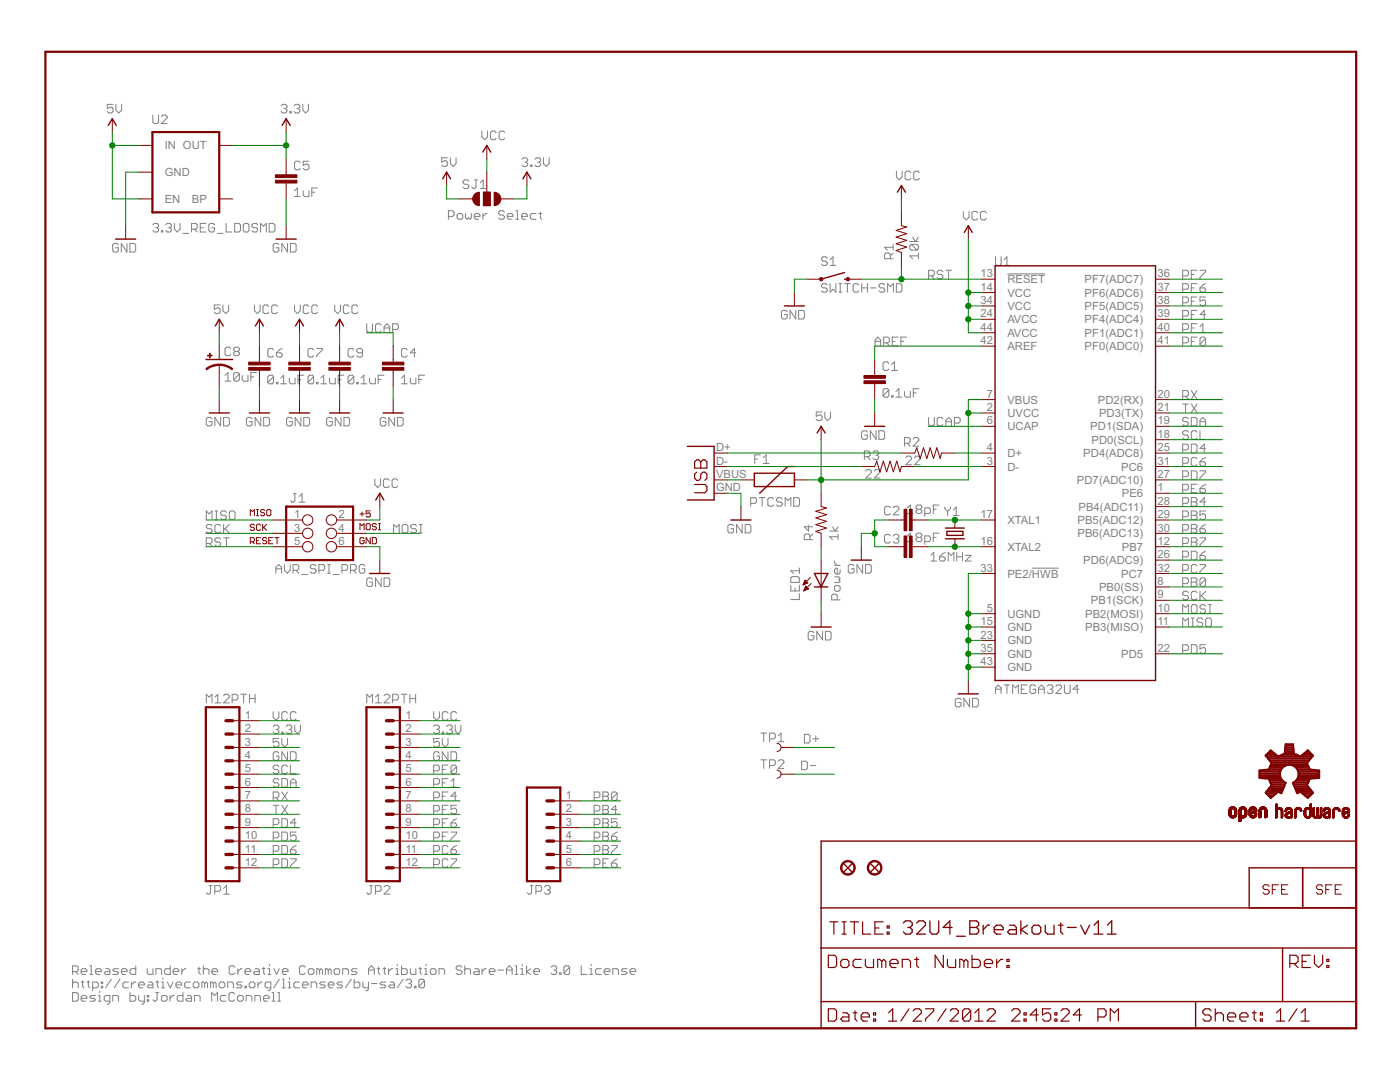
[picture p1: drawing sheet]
<svg xmlns="http://www.w3.org/2000/svg" width="279mm" height="216mm" viewBox="0 0 279 216" stroke-linecap="round" stroke-linejoin="round" font-family="sans-serif">
<defs><g id="words">
<g font-size="2.5" fill="#808080">
<text x="32.9" y="29.8">IN OUT</text>
<text x="32.9" y="35.2">GND</text>
<text x="32.9" y="40.5">EN</text>
<text x="38.3" y="40.5">BP</text>
<text x="195.7" y="55.3">13</text>
<text x="195.7" y="58">14</text>
<text x="201" y="56.5">RESET</text>
<text x="201" y="59.2">VCC</text>
<text x="216.5" y="59.2">PF6(ADC6)</text>
<text x="216.5" y="56.5">PF7(ADC7)</text>
<text x="231" y="58">37</text>
<text x="231" y="55.3">36</text>
<text x="195.7" y="63.3">24</text>
<text x="195.7" y="60.7">34</text>
<text x="201" y="64.5">AVCC</text>
<text x="201" y="61.9">VCC</text>
<text x="216.5" y="64.5">PF4(ADC4)</text>
<text x="216.5" y="61.9">PF5(ADC5)</text>
<text x="231" y="63.3">39</text>
<text x="231" y="60.7">38</text>
<text x="195.7" y="68.7">42</text>
<text x="195.7" y="66">44</text>
<text x="201" y="69.9">AREF</text>
<text x="201" y="67.2">AVCC</text>
<text x="216.5" y="69.9">PF0(ADC0)</text>
<text x="216.5" y="67.2">PF1(ADC1)</text>
<text x="231" y="68.7">41</text>
<text x="231" y="66">40</text>
<text x="196.9" y="82">2</text>
<text x="196.9" y="79.4">7</text>
<text x="201" y="83.2">UVCC</text>
<text x="201" y="80.5">VBUS</text>
<text x="219.1" y="80.5">PD2(RX)</text>
<text x="219.4" y="83.2">PD3(TX)</text>
<text x="231" y="79.4">20</text>
<text x="231" y="82">21</text>
<text x="196.9" y="84.7">6</text>
<text x="201" y="85.9">UCAP</text>
<text x="217.6" y="85.9">PD1(SDA)</text>
<text x="217.8" y="88.6">PD0(SCL)</text>
<text x="231" y="87.4">18</text>
<text x="231" y="84.7">19</text>
<text x="142.9" y="90">D+</text>
<text x="142.9" y="92.7">D-</text>
<text x="142.9" y="95.4">VBUS</text>
<text x="196.9" y="90">4</text>
<text x="196.9" y="92.7">3</text>
<text x="201" y="91.2">D+</text>
<text x="201" y="93.9">D-</text>
<text x="216.2" y="91.2">PD4(ADC8)</text>
<text x="223.8" y="93.9">PC6</text>
<text x="231" y="92.7">31</text>
<text x="231" y="90">25</text>
<text x="231" y="95.4">27</text>
<text x="142.9" y="98">GND</text>
<text x="214.9" y="96.6">PD7(ADC10)</text>
<text x="215.2" y="101.9">PB4(ADC11)</text>
<text x="223.9" y="99.2">PE6</text>
<text x="231" y="100.7">28</text>
<text x="231" y="98">1</text>
<text x="58.7" y="103.4">1</text>
<text x="58.7" y="106.1">3</text>
<text x="67.6" y="103.4">2</text>
<text x="67.6" y="106.1">4</text>
<text x="195.7" y="103.4">17</text>
<text x="201" y="104.6">XTAL1</text>
<text x="215.1" y="104.6">PB5(ADC12)</text>
<text x="215.1" y="107.2">PB6(ADC13)</text>
<text x="231" y="103.4">29</text>
<text x="231" y="106.1">30</text>
<text x="58.7" y="108.7">5</text>
<text x="67.6" y="108.7">6</text>
<text x="195.7" y="108.7">16</text>
<text x="201" y="109.9">XTAL2</text>
<text x="216.2" y="112.6">PD6(ADC9)</text>
<text x="223.9" y="109.9">PB7</text>
<text x="231" y="108.7">12</text>
<text x="231" y="111.4">26</text>
<text x="195.7" y="114.1">33</text>
<text x="201" y="115.2">PE2/HWB</text>
<text x="219.4" y="117.9">PB0(SS)</text>
<text x="223.8" y="115.2">PC7</text>
<text x="231" y="116.7">8</text>
<text x="231" y="119.4">9</text>
<text x="231" y="114.1">32</text>
<text x="195.7" y="124.7">15</text>
<text x="196.9" y="122.1">5</text>
<text x="201" y="125.9">GND</text>
<text x="201" y="123.2">UGND</text>
<text x="216.6" y="123.3">PB2(MOSI)</text>
<text x="216.6" y="125.9">PB3(MISO)</text>
<text x="217.7" y="120.6">PB1(SCK)</text>
<text x="231" y="122.1">10</text>
<text x="231" y="124.7">11</text>
<text x="195.7" y="127.4">23</text>
<text x="195.7" y="130.1">35</text>
<text x="201" y="128.6">GND</text>
<text x="201" y="131.3">GND</text>
<text x="223.8" y="131.3">PD5</text>
<text x="231" y="130.1">22</text>
<text x="195.7" y="132.7">43</text>
<text x="201" y="133.9">GND</text>
<text x="48.9" y="143.4">1</text>
<text x="80.9" y="143.4">1</text>
<text x="48.9" y="146.1">2</text>
<text x="48.9" y="148.8">3</text>
<text x="80.9" y="146.1">2</text>
<text x="80.9" y="148.8">3</text>
<text x="48.9" y="151.4">4</text>
<text x="48.9" y="154.1">5</text>
<text x="80.9" y="151.4">4</text>
<text x="80.9" y="154.1">5</text>
<text x="48.9" y="156.8">6</text>
<text x="48.9" y="159.4">7</text>
<text x="80.9" y="156.8">6</text>
<text x="80.9" y="159.4">7</text>
<text x="112.9" y="159.4">1</text>
<text x="48.9" y="162.1">8</text>
<text x="48.9" y="164.8">9</text>
<text x="48.9" y="167.4">10</text>
<text x="80.9" y="162.1">8</text>
<text x="80.9" y="164.8">9</text>
<text x="80.9" y="167.4">10</text>
<text x="112.9" y="162.1">2</text>
<text x="112.9" y="164.8">3</text>
<text x="112.9" y="167.4">4</text>
<text x="48.9" y="170.1">11</text>
<text x="48.9" y="172.8">12</text>
<text x="80.9" y="170.1">11</text>
<text x="80.9" y="172.8">12</text>
<text x="112.9" y="170.1">5</text>
<text x="112.9" y="172.8">6</text>
</g>
</g></defs>
<g fill="none" stroke="#808080" stroke-width=".2">
<path d="M22.6 20.8h-1.2v.9l.9-.3 .3 .3v.5l-.3 .3h-.6l-.3-.3M23.1 20.8v1.2l.6 .5 .6-.5v-1.2M30.5 23v1.4l.3 .3h.5l.3-.3v-1.4M32.2 23.2l.3-.2h.6l.3 .2v.3l-1.2 1.2h1.2M56.1 21.1l.3-.3h.6l.3 .3v.3l-.3 .3M56.7 21.7h.3M57 21.7l.3 .3v.2l-.3 .3h-.6l-.3-.3M57.8 22.2h.3v.3h-.3zM58.7 21.1l.3-.3h.6l.2 .3v.3l-.2 .3M58.8 38.1l.6-.6v1.7M58.8 39.2h1.1M59.3 21.7h.3"/>
<path d="M59.6 21.7l.2 .3v.2l-.2 .3h-.6l-.3-.3M59.9 32.4l-.3-.2h-.5l-.3 .2v1.2l.3 .3h.5l.3-.3M60.4 20.8v1.2l.6 .5 .6-.5v-1.2M60.5 38.1v.8l.3 .3h.9v-1.1M61.7 32.2h-1.2v.8l.9-.3 .3 .3v.6l-.3 .3h-.6l-.3-.3M62.2 38.4h.6M63.4 37.5h-1.2v1.7M89.3 31.5h-1.1v.9l.5-.3h.3l.3 .3v.5l-.3 .3h-.6l-.2-.3M89.9 31.5v1.1l.5 .6 .6-.6v-1.1M93.6 36.2l-.3-.3h-.6l-.3 .3v.3l.3 .3h.6l.3 .2v.3l-.3 .3h-.6l-.3-.3M94.7 35.9h.6M95 35.9v1.4l-.3 .3h-.3l-.3-.3"/>
<path d="M95.9 37.6h1.1M95.9 36.5l.5-.6v1.7M96.2 26.2v1.1l.5 .6 .6-.6v-1.1M99 26.5l-.3-.3h-.5l-.3 .3v1.1l.3 .3h.5l.3-.3M100.7 26.5l-.2-.3h-.6l-.3 .3v1.1l.3 .3h.6l.2-.3M104.2 31.8l.3-.3h.5l.3 .3v.3l-.3 .3M104.7 32.4h.3M105 32.4l.3 .2v.3l-.3 .3h-.5l-.3-.3M105.9 32.9h.3v.3h-.3zM106.7 31.8l.3-.3h.6l.3 .3v.3l-.3 .3M107.3 32.4h.3M107.6 32.4l.3 .2v.3l-.3 .3h-.6l-.3-.3"/>
<path d="M108.5 31.5v1.1l.5 .6 .6-.6v-1.1M178.9 34.2v1.1l.6 .6 .5-.6v-1.1M181.8 34.5l-.3-.3h-.6l-.3 .3v1.1l.3 .3h.6l.3-.3M183.5 34.5l-.3-.3h-.6l-.2 .3v1.1l.2 .3h.6l.3-.3M23.6 48.9l-.3-.3h-.5l-.3 .3v1.1l.3 .3h.5l.3-.3v-.6h-.5M25.3 48.6v1.7l-1.1-1.7v1.7M25.9 48.6h.9l.3 .3v1.1l-.3 .3h-.9zM30.5 44.9l.3-.3h.5l.3 .3v.2l-.3 .3M31.1 45.4h.2M31.3 45.4l.3 .3v.3l-.3 .3h-.5l-.3-.3M32.2 46h.3v.3h-.3zM33.1 44.9l.3-.3h.5l.3 .3v.2l-.3 .3"/>
<path d="M33.7 45.4h.2M33.9 45.4l.3 .3v.3l-.3 .3h-.5l-.3-.3M34.8 44.6v1.1l.6 .6 .5-.6v-1.1M36.5 46.6h1.2M38.2 45.7h.9l.3-.3v-.5l-.3-.3h-.9v1.7M38.8 45.7l.6 .6M40 45.4h.5M41.1 44.6h-1.1v1.7h1.1M42.8 44.9l-.3-.3h-.5l-.3 .3v1.1l.3 .3h.5l.3-.3v-.6h-.6M43.4 46.6h1.1M45.1 44.6v1.7h1.1M46.8 44.6h.9l.3 .3v1.1l-.3 .3h-.9z"/>
<path d="M48.6 44.9l.3-.3h.5l.3 .3v1.1l-.3 .3h-.5l-.3-.3zM51.4 44.9l-.3-.3h-.5l-.3 .3v.2l.3 .3h.5l.3 .3v.3l-.3 .3h-.5l-.3-.3M52 46.3v-1.7l.6 .5 .5-.5v1.7M53.7 44.6h.9l.3 .3v1.1l-.3 .3h-.9zM55.6 48.9l-.2-.3h-.6l-.3 .3v1.1l.3 .3h.6l.2-.3v-.6h-.5M57.4 48.6v1.7l-1.2-1.7v1.7M58 48.6h.8l.3 .3v1.1l-.3 .3h-.8zM89.5 43.2h.8l.3-.3v-.6l-.3-.3h-.8v1.8M91.5 42.6h.6l.3 .3v.6l-.3 .3h-.6l-.3-.3v-.6zM92.9 42.6v.9l.3 .3 .3-.3 .3 .3 .3-.3v-.9M94.7 43.2h1.1v-.3l-.3-.3h-.6l-.2 .3v.6l.2 .3h.6M96.4 42.6v1.2"/>
<path d="M97.2 42.6h-.3l-.5 .6M100.7 42.3l-.3-.3h-.6l-.3 .3v.3l.3 .3h.6l.3 .3v.3l-.3 .3h-.6l-.3-.3M101.2 43.2h1.2v-.3l-.3-.3h-.6l-.3 .3v.6l.3 .3h.6M103 42h.3v1.8M103 43.8h.5M104.1 43.2h1.1v-.3l-.2-.3h-.6l-.3 .3v.6l.3 .3h.6M107 42.6h-.9l-.3 .3v.6l.3 .3h.9M107.5 42.6h.6M107.8 42.3v1.2l.3 .3M165.1 56.9l-.3-.3h-.5l-.3 .3v.3l.3 .2h.5l.3 .3v.3l-.3 .3h-.5l-.3-.3M165.1 51.5l-.3-.3h-.5l-.3 .3v.3l.3 .3h.5l.3 .3v.3l-.3 .3h-.5l-.3-.3M165.7 56.6v1.7l.5-.6 .6 .6v-1.7"/>
<path d="M165.7 53h1.1M165.7 51.8l.5-.6v1.8M167.4 56.6h.6M167.4 58.3h.6M167.7 56.6v1.7M168.6 56.6h1.1M169.1 56.6v1.7M171.4 56.9l-.3-.3h-.5l-.3 .3v1.1l.3 .3h.5l.3-.3M172 57.4h1.1M172 56.6v1.7M173.1 56.6v1.7M173.7 57.4h1.2"/>
<path d="M176.6 56.9l-.3-.3h-.6l-.3 .3v.3l.3 .2h.6l.3 .3v.3l-.3 .3h-.6l-.3-.3M177.1 58.3v-1.7l.6 .6 .6-.6v1.7M177.7 51.6v-.8l-.3-.3h-.6l-.3 .3v.8h1.7M178.2 48.8v1.1M178.2 50.5l-.5 .6M178.2 49.3h-1.7l.6 .6M178.9 56.6h.8l.3 .3v1.1l-.3 .3h-.8zM181.6 48.2h1.7M181.9 48.8h1.1l.3 .2v.6l-.3 .3M181.9 48.8l-.3 .2v.6l.3 .3h1.1M181.9 48.8l1.1 1.1M182.1 47.3l.6 .9 .6-.9"/>
<path d="M183.3 51.1h-1.7l.5 .5M183.3 50.5v1.1M185.3 55.1h.9l.3-.3v-.6l-.3-.3h-.9v1.7M185.9 55.1l.6 .5M188.2 54.2l-.3-.3h-.6l-.3 .3v.3l.3 .3h.6l.3 .3v.3l-.3 .2h-.6l-.3-.2M188.8 53.9h1.1M189.3 53.9v1.7M192.3 42.2v1.1l.5 .6 .6-.6v-1.1M195.1 42.5l-.3-.3h-.5l-.3 .3v1.1l.3 .3h.5l.3-.3M196.8 42.5l-.2-.3h-.6l-.3 .3v1.1l.3 .3h.6l.2-.3M198.7 51.2v1.5l.2 .3h.6l.3-.3v-1.5M200.4 51.8l.6-.6v1.8"/>
<path d="M200.4 53h1.1M201 54.7h7.6M236 57.7h.9l.3-.3v-.5l-.3-.3h-.9v1.7M236 55.1h.9l.3-.3v-.6l-.3-.3h-.9v1.7M237.7 57.4h.6M237.7 54.8h.6M238.9 56.6h-1.2v1.7M238.9 53.9h-1.2v1.7M238.9 59.3h-1.2v1.7M239.5 57.4h.8l.3 .3v.3l-.3 .3h-.5l-.3-.3zM239.5 53.9h1.1v.3l-1.1 1.2v.2M240.6 59.3h-1.1v.8l.6-.3h.2l.3 .3v.6l-.3 .3h-.5l-.3-.3"/>
<path d="M240.6 56.6l-.5 .3-.6 .5M43.9 60.9h-1.1v.8l.5-.3h.3l.3 .3v.6l-.3 .3h-.5l-.3-.3M44.5 60.9v1.1l.6 .6 .5-.6v-1.1M44.9 74.9l.6-.6v1.8M44.9 76.1h1.1M46 69.6l-.2-.3h-.6l-.3 .3v1.1l.3 .3h.6l.2-.3M46.9 70.1l-.3-.3v-.2l.3-.3h.6l.3 .3v.2l-.3 .3M46.9 70.1l-.3 .3v.3l.3 .3h.6l.3-.3v-.3l-.3-.3M46.9 70.1h.6M47.8 74.6v1.2l-.3 .3h-.6l-.3-.3M47.8 74.6l-.3-.3h-.6l-.3 .3v1.2M47.8 74.6l-1.2 1.2"/>
<path d="M48.3 74.9v.9l.3 .3h.9v-1.2M50.1 75.2h.5M50.8 60.9v1.1l.6 .6 .5-.6v-1.1M51.2 74.3h-1.1v1.8M53.6 61.2l-.2-.3h-.6l-.3 .3v1.1l.3 .3h.6l.2-.3M54.6 75.2v1.1l-.3 .3h-.6l-.3-.3M54.6 75.2l-.3-.3h-.6l-.3 .3v1.1M54.6 69.8l-.3-.3h-.6l-.3 .3v1.2l.3 .2h.6l.3-.2M54.6 75.2l-1.2 1.1M55.2 76.3h.3v.3h-.3zM55.2 70.4h.8l.3 .3v.3l-.3 .2h-.5l-.3-.2zM55.4 61.2l-.3-.3h-.6l-.3 .3v1.1l.3 .3h.6l.3-.3"/>
<path d="M56 76.6h1.2M56 75.4l.6-.5v1.7M56.3 69.5l-.6 .3-.5 .6M57.7 75.4v.9l.3 .3h.9v-1.2M58.8 60.9v1.1l.6 .6 .5-.6v-1.1M59.5 75.7h.5M60.6 74.9h-1.1v1.7M61.7 61.2l-.3-.3h-.6l-.3 .3v1.1l.3 .3h.6l.3-.3M62.6 75.2v1.1l-.3 .3h-.6l-.2-.3M62.6 75.2l-.3-.3h-.6l-.2 .3v1.1M62.6 69.8l-.3-.3h-.6l-.2 .3v1.2l.2 .2h.6l.3-.2M62.6 75.2l-1.1 1.1"/>
<path d="M63.2 76.3h.3v.3h-.3zM63.2 69.5h1.1v.3l-1.1 1.2v.2M63.4 61.2l-.3-.3h-.6l-.3 .3v1.1l.3 .3h.6l.3-.3M64 76.6h1.2M64 75.4l.6-.5v1.7M65.8 75.4v.9l.2 .3h.9v-1.2M66.8 60.9v1.1l.6 .6 .5-.6v-1.1M67.5 75.7h.6M68.6 74.9h-1.1v1.7M69.7 61.2l-.3-.3h-.6l-.3 .3v1.1l.3 .3h.6l.3-.3M70.6 75.2v1.1l-.3 .3h-.6l-.2-.3M70.6 75.2l-.3-.3h-.6l-.2 .3v1.1"/>
<path d="M70.6 69.8l-.3-.3h-.6l-.2 .3v1.2l.2 .2h.6l.3-.2M70.6 75.2l-1.1 1.1M71.2 76.3h.3v.3h-.3zM71.4 61.2l-.3-.3h-.6l-.3 .3v1.1l.3 .3h.6l.3-.3M72.1 76.6h1.1M72.1 75.4l.5-.5v1.7M72.3 70.4h-.8l-.3-.3v-.3l.3-.3h.6l.2 .3v1.2l-.2 .2h-.6l-.3-.2M73.2 64.6v1.4l.3 .3h.6l.2-.3v-1.4M73.8 75.4v.9l.3 .3h.8v-1.2M75.5 75.7h.6M76.1 64.9l-.3-.3h-.6l-.3 .3v1.1l.3 .3h.6l.3-.3M76.6 74.9h-1.1v1.7"/>
<path d="M76.6 66.3v-1.1l.6-.6 .6 .6v1.1M76.6 65.4h1.2M78.4 65.7h.8l.3-.3v-.5l-.3-.3h-.8v1.7M80.1 75.4l.6-.5v1.7M80.1 76.6h1.2M81.3 69.8l-.3-.3h-.6l-.3 .3v1.2l.3 .2h.6l.3-.2M81.9 75.4v.9l.2 .3h.9v-1.2M83 70.4h-1.1l.8-.9v1.7M83.6 75.7h.6M84.7 74.9h-1.1v1.7M157.1 62.2l-.3-.3h-.6l-.2 .3v1.2l.2 .2h.6l.3-.2v-.6h-.6M158.8 61.9v1.7l-1.1-1.7v1.7"/>
<path d="M159.4 61.9h.9l.2 .3v1.2l-.2 .2h-.9zM174.6 69v-1.2l.6-.5 .6 .5v1.2M174.6 68.1h1.2M176.4 68.4h.8l.3-.3v-.5l-.3-.3h-.8v1.7M176.9 68.4l.6 .6M177.4 72.5l-.3-.3h-.6l-.3 .3v1.1l.3 .3h.6l.3-.3M177.4 77.8l-.3-.2h-.6l-.3 .2v1.2M177.4 77.8v1.2l-.3 .2h-.6l-.3-.2M177.4 77.8l-1.2 1.2M177.9 79h.3v.2h-.3zM177.9 73.9h1.2M177.9 72.8l.6-.6v1.7"/>
<path d="M178.1 68.1h.5M178.8 79.2h1.2M178.8 78.1l.6-.5v1.6M179.2 67.3h-1.1v1.7h1.1M179.8 68.1h.6M180.5 78.1v.9l.3 .2h.9v-1.1M180.9 67.3h-1.1v1.7M182.3 78.4h.5M183.4 77.6h-1.1v1.6M236 63.1h.9l.3-.3v-.6l-.3-.3h-.9v1.7M236 68.4h.9l.3-.3v-.5l-.3-.3h-.9v1.7M236 65.7h.9l.3-.3v-.5l-.3-.3h-.9v1.7"/>
<path d="M236 60.4h.9l.3-.3v-.6l-.3-.2h-.9v1.7M236 79.1h.9l.3-.3v-.6l-.3-.3h-.9v1.8M236.6 79.1l.6 .6M237.7 62.8h.6M237.7 68.1h.6M237.7 65.4h.6M237.7 60.1h.6M237.7 77.9l1.2 1.8M238.9 61.9h-1.2v1.7M238.9 67.3h-1.2v1.7M238.9 64.6h-1.2v1.7M238.9 77.9l-1.2 1.8"/>
<path d="M239.5 66.3h1.1M239.5 65.2l.6-.6v1.7M240.6 62.8h-1.1l.8-.9v1.7M240.6 67.6l-.3-.3h-.5l-.3 .3v1.1M240.6 67.6v1.1l-.3 .3h-.5l-.3-.3M240.6 67.6l-1.1 1.1M42.3 83.6l-.3-.3h-.5l-.3 .3v1.1l.3 .3h.5l.3-.3v-.6h-.6M44 83.3v1.7l-1.1-1.7v1.7M44.6 83.3h.9l.3 .3v1.1l-.3 .3h-.9zM50.3 83.6l-.3-.3h-.5l-.3 .3v1.1l.3 .3h.5l.3-.3v-.6h-.6M52 83.3v1.7l-1.1-1.7v1.7M52.6 83.3h.9l.3 .3v1.1l-.3 .3h-.9z"/>
<path d="M58.3 83.6l-.3-.3h-.5l-.3 .3v1.1l.3 .3h.5l.3-.3v-.6h-.5M58.6 98.5h.5M58.8 98.5v1.4l-.2 .3h-.3l-.3-.3M59.7 99.1l.6-.6v1.7M60 83.3v1.7l-1.1-1.7v1.7M60.6 83.3h.9l.3 .3v1.1l-.3 .3h-.9zM66.3 83.6l-.3-.3h-.5l-.3 .3v1.1l.3 .3h.5l.3-.3v-.6h-.5M68.1 83.3v1.7l-1.2-1.7v1.7M68.6 83.3h.9l.3 .3v1.1l-.3 .3h-.9zM74.8 95.6v1.1l.6 .6 .5-.6v-1.1M77 83.6l-.3-.3h-.5l-.3 .3v1.1l.3 .3h.5l.3-.3v-.6h-.6M77.7 95.8l-.3-.2h-.6l-.3 .2v1.2l.3 .3h.6l.3-.3"/>
<path d="M78.7 83.3v1.7l-1.1-1.7v1.7M79.3 83.3h.9l.3 .3v1.1l-.3 .3h-.9zM79.4 95.8l-.3-.2h-.6l-.2 .2v1.2l.2 .3h.6l.3-.3M150.6 91.6h.6M151.5 99.3h1.2M151.7 90.8h-1.1v1.7M152.1 99.3v1.7M152.3 91.3l.6-.5v1.7M152.3 92.5h1.2M154.4 99.6l-.3-.3h-.6l-.3 .3v1.1l.3 .3h.6l.3-.3M156.1 99.6l-.3-.3h-.5l-.3 .3v.3l.3 .3h.5l.3 .2v.3l-.3 .3h-.5l-.3-.3M158.4 99.3h.9l.3 .3v1.1l-.3 .3h-.9z"/>
<path d="M164 82.2h-1.1v.9l.6-.3h.2l.3 .3v.6l-.3 .2h-.5l-.3-.2M164.6 82.2v1.2l.6 .5 .6-.5v-1.2M172.5 91.1h.9l.3-.3v-.5l-.3-.3h-.9v1.7M172.8 94l.3-.3h.5l.3 .3v.3l-1.1 1.1h1.1M173.1 91.1l.6 .6M173.1 86.2l-.3-.2h-.5l-.3 .2v1.2l.3 .3h.5l.3-.3v-.6h-.6M174.2 90.3l.3-.3h.6l.3 .3v.3l-.3 .2M174.5 94l.3-.3h.5l.3 .3v.3l-1.1 1.1h1.1M174.8 90.8h.3M174.8 86v1.7l-1.1-1.7v1.7M175.1 90.8l.3 .3v.3l-.3 .3h-.6l-.3-.3M175.4 86h.9l.3 .2v1.2l-.3 .3h-.9z"/>
<path d="M180.5 88.5h.9l.3-.3v-.6l-.3-.3h-.9v1.7M180.8 91.3l.3-.3h.5l.3 .3v.3l-1.1 1.1h1.1M181.1 88.5l.6 .5M182.2 87.6l.3-.3h.6l.3 .3v.3l-1.2 1.1h1.2M182.5 91.3l.3-.3h.5l.3 .3v.3l-1.1 1.1h1.1M185.3 83.3v1.4l.3 .3h.6l.3-.3v-1.4M188.2 83.6l-.3-.3h-.6l-.3 .3v1.1l.3 .3h.6l.3-.3M188.8 84.1h1.1M188.8 85v-1.1l.5-.6 .6 .6v1.1M190.5 84.4h.8l.3-.3v-.5l-.3-.3h-.8v1.7M236 89.8h.9l.3-.3v-.6l-.3-.3h-.9v1.7M236 92.4h.9l.3-.3v-.5l-.3-.3h-.9v1.7"/>
<path d="M236 95.1h.9l.3-.3v-.5l-.3-.3h-.9v1.7M236 97.8h.9l.3-.3v-.6l-.3-.3h-.9v1.7M236 80.6h1.2M236.6 80.6v1.7M237.2 86.2l-.3-.2h-.6l-.3 .2v.3l.3 .3h.6l.3 .3v.3l-.3 .3h-.6l-.3-.3M237.2 83.6l-.3-.3h-.6l-.3 .3v.3l.3 .2h.6l.3 .3v.3l-.3 .3h-.6l-.3-.3M237.7 99.3h.9l.3 .3v.3l-.3 .3 .3 .2v.3l-.3 .3h-.9zM237.7 83.3h.9l.3 .3v1.1l-.3 .3h-.9zM237.7 88.6h.9l.3 .3v1.1l-.3 .3h-.9zM237.7 94h.9l.3 .3v1.1l-.3 .3h-.9zM237.7 80.6l1.2 1.7M237.7 97.5h.6"/>
<path d="M238.9 86.2l-.3-.2h-.6l-.3 .2v1.2l.3 .3h.6l.3-.3M238.9 91.6l-.3-.3h-.6l-.3 .3v1.1l.3 .3h.6l.3-.3M238.9 96.6h-1.2v1.7h1.2M238.9 80.6l-1.2 1.7M239.5 86v1.7h1.1M239.5 84.1h1.1M239.5 85v-1.1l.6-.6 .5 .6v1.1M239.5 92.1h.8l.3 .3v.3l-.3 .3h-.5l-.3-.3zM239.5 94h1.1v.3l-1.1 1.1v.3M239.5 97.5h.8l.3 .3v.3l-.3 .2h-.5l-.3-.2zM240.6 89.5h-1.1l.8-.9v1.7M240.6 91.3l-.5 .3-.6 .5"/>
<path d="M240.6 96.6l-.5 .3-.6 .6M41.2 103.7v-1.7l.5 .5 .6-.5v1.7M41.2 108.4h.8l.3-.2v-.6l-.3-.3h-.8v1.7M41.7 108.4l.6 .6M42.3 104.9l-.3-.3h-.5l-.3 .3v.3l.3 .3h.5l.3 .3v.3l-.3 .2h-.5l-.3-.2M42.9 103.7h.6M42.9 102h.6M43.2 102v1.7M44 104.9l-.2-.3h-.6l-.3 .3v1.2l.3 .2h.6l.2-.2M44 107.6l-.2-.3h-.6l-.3 .3v.3l.3 .3h.6l.2 .2v.3l-.2 .3h-.6l-.3-.3M44.6 104.6v1.7M44.6 107.3h1.2"/>
<path d="M44.9 105.5l.9 .8M45.2 102.3l-.3-.3h-.6l-.3 .3v.2l.3 .3h.6l.3 .3v.3l-.3 .3h-.6l-.3-.3M45.2 107.3v1.7M45.8 104.6l-1.2 1.2M46 102h.6l.3 .3v1.1l-.3 .3h-.6l-.2-.3v-1.1zM55.1 113.5h1.1M55.1 114.4v-1.2l.5-.6 .6 .6v1.2M56.8 112.6v1.2l.5 .6 .6-.6v-1.2M58.5 113.8h.9l.2-.3v-.6l-.2-.3h-.9v1.8M59.1 113.8l.5 .6M59.7 100.2h1.2M60.2 114.6h1.2"/>
<path d="M63.1 112.9l-.3-.3h-.6l-.3 .3v.3l.3 .3h.6l.3 .3v.3l-.3 .3h-.6l-.3-.3M63.6 113.8h.9l.3-.3v-.6l-.3-.3h-.9v1.8M65.4 112.6h.5M65.4 114.4h.5M65.7 112.6v1.8M66.5 114.6h1.2M68.2 113.8h.9l.3-.3v-.6l-.3-.3h-.9v1.8M70 113.8h.8l.3-.3v-.6l-.3-.3h-.8v1.8M70.5 113.8l.6 .6M72.8 112.9l-.3-.3h-.5l-.3 .3v1.2l.3 .3h.5l.3-.3v-.6h-.5M74.3 115.6l-.2-.3h-.6l-.3 .3v1.1l.3 .3h.6l.2-.3v-.5h-.5M76.1 115.3v1.7l-1.2-1.7v1.7"/>
<path d="M76.6 115.3h.9l.3 .3v1.1l-.3 .3h-.9zM78.5 106.3v-1.7l.6 .6 .6-.6v1.7M80.5 104.6h.6l.3 .3v1.2l-.3 .2h-.6l-.2-.2v-1.2zM83.1 104.9l-.3-.3h-.5l-.3 .3v.3l.3 .3h.5l.3 .3v.3l-.3 .2h-.5l-.3-.2M83.7 104.6h.6M83.7 106.3h.6M84 104.6v1.7M146.4 104.9l-.3-.3h-.5l-.3 .3v1.2l.3 .2h.5l.3-.2v-.6h-.6M148.1 104.6v1.7l-1.1-1.7v1.7M148.7 104.6h.9l.3 .3v1.2l-.3 .2h-.9zM149.8 100.4h.9l.3-.2v-.6l-.3-.3h-.9v1.7M156.7 101v-1.7l.6 .6 .5-.6v1.7"/>
<path d="M157.8 115.3l.3-.2h1.1l.3 .2v.9h-1.7zM157.8 116.8v1.1h1.7v-1.1M158.7 117.3v.6M159.5 113.3v1.2M159.5 118.5v1.1h-1.7M159.5 113.9h-1.7l.6 .6M161.4 104.8v1.2l-.9-.9h1.7M161.6 107.7v-.9l-.2-.2h-.6l-.3 .2v.9h1.7M162.2 106.6l-.6 .5M165.6 106h1.7M166.1 105.1l.6 .9 .6-.9M166.5 117.1l.3-.3h.6l.3 .3v.6l-.3 .3h-.6l-.3-.3z"/>
<path d="M166.5 115.1h.9l.3 .3-.3 .3 .3 .3-.3 .2h-.9M166.5 112v.2l.6 .6M166.5 112.8h1.2M167.1 119.7v-.9l-.3-.2h-.6l-.2 .2v.9h1.7M167.3 107.1h-1.7l.5 .6M167.3 106.6v1.1M167.7 113.7v.6l-.3 .2h-.6l-.3-.2v-.6l.3-.3h.3v1.1M170.4 112.9l-.2-.3h-.6l-.3 .3v1.2l.3 .3h.6l.2-.3v-.6h-.5M172.1 112.6v1.8l-1.1-1.8v1.8M172.7 112.6h.9l.3 .3v1.2l-.3 .3h-.9zM177.7 101.3l-.3-.3h-.6l-.3 .3v1.2l.3 .2h.6l.3-.2M177.7 106.9l-.3-.3h-.6l-.3 .3v1.2l.3 .3h.6l.3-.3"/>
<path d="M178.2 101.3l.3-.3h.6l.3 .3v.3l-1.2 1.1h1.2M178.2 106.9l.3-.3h.6l.3 .3v.3l-.3 .3M178.8 107.5h.3M179.1 107.5l.3 .3v.3l-.3 .3h-.6l-.3-.3M181.1 101.3l.6-.5v1.7M181.1 106.9l.6-.5v1.7M181.1 102.5h1.1M181.1 108.1h1.1M183.1 101.6l-.3 .3v.3l.3 .3h.6l.3-.3v-.3l-.3-.3M183.1 101.6l-.3-.3v-.3l.3-.2h.6l.3 .2v.3l-.3 .3M183.1 107.2l-.3-.3v-.2l.3-.3h.6l.3 .3v.2l-.3 .3M183.1 107.2l-.3 .3v.3l.3 .3h.6l.3-.3v-.3l-.3-.3"/>
<path d="M183.1 101.6h.6M183.1 107.2h.6M184.6 102.5h.8l.3-.3v-.6l-.3-.3h-.8v1.7M184.6 108.1h.8l.3-.3v-.6l-.3-.3h-.8v1.7M185.8 110.8l.6-.6v1.8M185.8 112h1.1M186.3 101.6h.5M186.3 107.2h.5M187.4 100.8h-1.1v1.7M187.4 106.4h-1.1v1.7M187.5 111.1h.9l.2 .3v.3l-.2 .3h-.6l-.3-.3zM188.6 101.2v.3l.5 .5"/>
<path d="M188.6 110.2l-.5 .3-.6 .6M189.1 102v.9M189.2 112v-1.8l.6 .6 .6-.6v1.8M189.7 101.2v.3l-.6 .5M190.3 101.7l.5-.5v1.7M190.3 102.9h1.1M190.9 111.1h1.2M190.9 110.2v1.8M192.1 110.2v1.8M192.7 110.8h1.1l-1.1 1.2h1.1M206 113.4h5.3M236 111.1h.9l.3-.3v-.5l-.3-.3h-.9v1.7"/>
<path d="M236 113.8h.9l.3-.3v-.6l-.3-.3h-.9v1.8M236 100.4h.9l.3-.2v-.6l-.3-.3h-.9v1.7M236 105.8h.9l.3-.3v-.6l-.3-.3h-.9v1.7M236 116.5h.9l.3-.3v-.6l-.3-.3h-.9v1.7M236 103.1h.9l.3-.3v-.5l-.3-.3h-.9v1.7M236 108.4h.9l.3-.2v-.6l-.3-.3h-.9v1.7M237.2 118.3l-.3-.3h-.6l-.3 .3v.3l.3 .2h.6l.3 .3v.3l-.3 .3h-.6l-.3-.3M237.7 107.3h.9l.3 .3v.3l-.3 .3 .3 .2v.3l-.3 .3h-.9zM237.7 115.3h.9l.3 .3v.3l-.3 .3 .3 .3v.2l-.3 .3h-.9zM237.7 100.2h.9M237.7 104.6h.9l.3 .3v.3l-.3 .3 .3 .3v.3l-.3 .2h-.9zM237.7 105.5h.9"/>
<path d="M237.7 116.2h.9M237.7 102h.9l.3 .3v.2l-.3 .3 .3 .3v.3l-.3 .3h-.9zM237.7 102.8h.9M237.7 110h.9l.3 .3v1.1l-.3 .3h-.9zM237.7 108.2h.9M238.9 112.9l-.3-.3h-.6l-.3 .3v1.2l.3 .3h.6l.3-.3M238.9 118.3l-.3-.3h-.6l-.3 .3v1.1l.3 .3h.6l.3-.3M239.5 110.8h.8l.3 .3v.3l-.3 .3h-.5l-.3-.3zM239.5 112.6h1.1v.3l-1.1 1.2v.3M239.5 105.5h.8l.3 .3v.3l-.3 .2h-.5l-.3-.2zM239.5 107.3h1.1v.3l-1.1 1.1v.3M239.5 118v1.7"/>
<path d="M239.8 118.8l.8 .9M240.6 100.2h-1.1l.8-.9v1.7M240.6 115.6l-.3-.3h-.5l-.3 .3v1.1M240.6 115.6v1.1l-.3 .3h-.5l-.3-.3M240.6 102h-1.1v.8l.8-.3 .3 .3v.6l-.3 .3h-.5l-.3-.3M240.6 118l-1.1 1.1M240.6 104.6l-.5 .3-.6 .6M240.6 110l-.5 .3-.6 .5M240.6 115.6l-1.1 1.1M42.9 139.1l.6-.6v1.8M44.6 138.8l.3-.3h.6l.3 .3v.3l-1.2 1.2h1.2M46.3 139.7h.9l.3-.3v-.6l-.3-.3h-.9v1.8"/>
<path d="M48 138.5h1.2M48.6 138.5v1.8M49.8 138.5v1.8M49.8 139.4h1.1M50.9 138.5v1.8M74.9 139.1l.6-.6v1.8M76.6 138.8l.3-.3h.6l.3 .3v.3l-1.2 1.2h1.2M78.4 139.7h.8l.3-.3v-.6l-.3-.3h-.8v1.8M80.1 138.5h1.1M80.6 138.5v1.8M81.8 139.4h1.2M81.8 138.5v1.8"/>
<path d="M83 138.5v1.8M162.4 126.3l-.3-.3h-.5l-.3 .3v1.1l.3 .3h.5l.3-.3v-.5h-.5M164.1 126v1.7l-1.1-1.7v1.7M164.7 126h.9l.3 .3v1.1l-.3 .3h-.9zM191.8 139.6l-.3-.3h-.6l-.3 .3v1.2l.3 .3h.6l.3-.3v-.6h-.6M193.5 139.3v1.8l-1.1-1.8v1.8M194.1 139.3h.8l.3 .3v1.2l-.3 .3h-.8zM198.7 138.4v-1.2l.5-.5 .6 .5v1.2M198.7 137.5h1.1M200.4 136.7h1.1M201 136.7v1.7M202.1 138.4v-1.7l.6 .5 .5-.5v1.7"/>
<path d="M203.8 137.5h.6M205 136.7h-1.2v1.7h1.2M206.7 136.9l-.3-.2h-.6l-.3 .2v1.2l.3 .3h.6l.3-.3v-.6h-.6M207.3 137.5h1.1M207.3 138.4v-1.2l.5-.5 .6 .5v1.2M209 136.9l.3-.2h.5l.3 .2v.3l-.3 .3M209.5 137.5h.3M209.8 137.5l.3 .3v.3l-.3 .3h-.5l-.3-.3M210.7 136.9l.3-.2h.6l.2 .2v.3l-1.1 1.2h1.1M212.4 136.7v1.4l.3 .3h.6l.3-.3v-1.4M215.3 137.5h-1.2l.9-.8v1.7M236 122.4v-1.8l.6 .6 .6-.6v1.8"/>
<path d="M236 125v-1.7l.6 .6 .6-.6v1.7M236 129.8h.9l.3-.3v-.6l-.3-.2h-.9v1.7M237.7 125h.6M237.7 123.3h.6M237.7 120.9l.3-.3h.6l.3 .3v1.2l-.3 .3h-.6l-.3-.3zM237.7 128.7h.9l.3 .2v1.2l-.3 .3h-.9zM238 123.3v1.7M240 123.6l-.2-.3h-.6l-.3 .3v.3l.3 .3h.6l.2 .3v.3l-.2 .2h-.6l-.3-.2M240.6 120.9l-.3-.3h-.5l-.3 .3v.3l.3 .3h.5l.3 .3v.3l-.3 .3h-.5l-.3-.3M240.6 128.7h-1.1v.8l.8-.3 .3 .3v.6l-.3 .3h-.5l-.3-.3M240.9 123.3h.6l.3 .3v1.2l-.3 .2h-.6l-.3-.2v-1.2zM241.2 120.6h.6"/>
<path d="M241.2 122.4h.6M241.5 120.6v1.8M41.2 140.3v-1.8l.5 .6 .6-.6v1.8M42.9 140.3h1.1M54.5 142v1.2l.6 .5 .5-.5v-1.2M54.5 159.2h.9l.2-.3v-.6l-.2-.3h-.9v1.7M54.5 145l.3-.3h.6l.2 .3v.2l-.2 .3M55.1 145.5h.3M55.1 159.2l.5 .5M55.4 145.5l.2 .3v.3l-.2 .3h-.6l-.3-.3M55.6 147.3h-1.1v.9l.9-.3 .2 .3v.6l-.2 .3h-.6l-.3-.3M55.6 150.3l-.2-.3h-.6l-.3 .3v1.1l.3 .3h.6l.2-.3v-.5h-.5"/>
<path d="M55.6 153l-.2-.3h-.6l-.3 .3v.2l.3 .3h.6l.2 .3v.3l-.2 .3h-.6l-.3-.3M55.6 155.6l-.2-.2h-.6l-.3 .2v.3l.3 .3h.6l.2 .3v.3l-.2 .3h-.6l-.3-.3M56.2 146.1h.3v.3h-.3zM56.2 147.3v1.2l.6 .6 .6-.6v-1.2M56.2 155.4h.9l.3 .2v1.2l-.3 .3h-.9zM56.2 158l1.2 1.7M57.1 145l.3-.3h.6l.2 .3v.2l-.2 .3M57.4 142.3l-.3-.3h-.6l-.3 .3v1.1l.3 .3h.6l.3-.3M57.4 150v1.7l-1.2-1.7v1.7M57.4 153l-.3-.3h-.6l-.3 .3v1.1l.3 .3h.6l.3-.3M57.4 158l-1.2 1.7M57.7 145.5h.3"/>
<path d="M58 150h.8l.3 .3v1.1l-.3 .3h-.8zM58 152.7v1.7h1.1M58 157.1v-1.2l.5-.5 .6 .5v1.2M58 145.5l.2 .3v.3l-.2 .3h-.6l-.3-.3M58 156.2h1.1M58.8 144.7v1.1l.6 .6 .6-.6v-1.1M59.1 142.3l-.3-.3h-.5l-.3 .3v1.1l.3 .3h.5l.3-.3M73.2 140.3v-1.8l.6 .6 .5-.6v1.8M74.9 140.3h1.2M86.6 142v1.2l.5 .5 .6-.5v-1.2M86.6 153.8h.8l.3-.3v-.5l-.3-.3h-.8v1.7M86.6 156.5h.8l.3-.3v-.6l-.3-.2h-.8v1.7"/>
<path d="M86.6 159.2h.8l.3-.3v-.6l-.3-.3h-.8v1.7M86.6 145l.2-.3h.6l.3 .3v.2l-.3 .3M87.1 145.5h.3M87.4 145.5l.3 .3v.3l-.3 .3h-.6l-.2-.3M87.7 150.3l-.3-.3h-.6l-.2 .3v1.1l.2 .3h.6l.3-.3v-.5h-.6M87.7 147.3h-1.1v.9l.8-.3 .3 .3v.6l-.3 .3h-.6l-.2-.3M88.3 146.1h.3v.3h-.3zM88.3 147.3v1.2l.5 .6 .6-.6v-1.2M88.3 158.9h.5M88.3 156.2h.5M88.3 153.5h.5M89.1 145l.3-.3h.6l.3 .3v.2l-.3 .3"/>
<path d="M89.4 142.3l-.3-.3h-.5l-.3 .3v1.1l.3 .3h.5l.3-.3M89.4 150v1.7l-1.1-1.7v1.7M89.4 152.7h-1.1v1.7M89.4 155.4h-1.1v1.7M89.4 158h-1.1v1.7M89.7 145.5h.3M90 145.5l.3 .3v.3l-.3 .3h-.6l-.3-.3M90 150h.8l.3 .3v1.1l-.3 .3h-.8zM90 155.9l.6-.5v1.7M90 157.1h1.1M90.8 144.7v1.1l.6 .6 .6-.6v-1.1M91.1 142.3l-.3-.3h-.5l-.3 .3v1.1l.3 .3h.5l.3-.3"/>
<path d="M91.1 153l-.3-.3h-.5l-.3 .3v1.1M91.1 153v1.1l-.3 .3h-.5l-.3-.3M91.1 158.9h-1.1l.8-.9v1.7M91.1 153l-1.1 1.1M118.6 159.2h.8l.3-.3v-.6l-.3-.3h-.8v1.7M120.3 158h.9l.2 .3v.3l-.2 .3 .2 .3v.2l-.2 .3h-.9zM120.3 158.9h.9M123.2 158.3l-.3-.3h-.6l-.3 .3v1.1M123.2 158.3v1.1l-.3 .3h-.6l-.3-.3M123.2 158.3l-1.2 1.1M151.8 146.3h1.2M151.8 151.6h1.2"/>
<path d="M152.4 146.3v1.7M152.4 151.6v1.7M153.6 147.4h.8l.3-.3v-.5l-.3-.3h-.8v1.7M153.6 152.8h.8l.3-.3v-.6l-.3-.3h-.8v1.7M155.3 146.9l.6-.6v1.7M155.3 148h1.1M155.3 151.9l.3-.3h.5l.3 .3v.3l-1.1 1.1h1.1M160 151.9h.8l.3 .3v1.1l-.3 .3h-.8zM160.5 146.5h.9l.2 .3v1.2l-.2 .3h-.9zM161.7 152.7h1.1M162.2 147.4h1.2M162.8 146.8v1.2"/>
<path d="M41.7 176.7h.6M42 176.7v1.4l-.3 .3h-.2l-.3-.3M42.9 177.8h.9l.2-.2v-.6l-.2-.3h-.9v1.7M44.6 178.4h1.2M44.6 177.3l.6-.6v1.7M54.5 164.5h.9l.2-.3v-.6l-.2-.2h-.9v1.7M54.5 167.2h.9l.2-.3v-.6l-.2-.3h-.9v1.7M54.5 169.8h.9l.2-.3v-.5l-.2-.3h-.9v1.7M54.5 172.5h.9l.2-.3v-.5l-.2-.3h-.9v1.7M54.5 160.7h1.1M55.1 160.7v1.7M56.2 163.4h.9l.3 .2v1.2l-.3 .3h-.9z"/>
<path d="M56.2 166h.9l.3 .3v1.1l-.3 .3h-.9zM56.2 168.7h.9l.3 .3v1.1l-.3 .3h-.9zM56.2 171.4h.9l.3 .3v1.1l-.3 .3h-.9zM56.2 160.7l1.2 1.7M57.4 160.7l-1.2 1.7M58 169.5h.8l.3 .3v.3l-.3 .3h-.5l-.3-.3zM58 171.4h1.1v.3l-1.1 1.1v.3M59.1 166h-1.1v.9l.8-.3 .3 .3v.5l-.3 .3h-.5l-.3-.3M59.1 164.2h-1.1l.8-.8v1.7M59.1 168.7l-.6 .3-.5 .5M73.8 176.7h.5M74.1 176.7v1.4l-.3 .3h-.3l-.3-.3"/>
<path d="M74.9 177.8h.9l.3-.2v-.6l-.3-.3h-.9v1.7M76.6 177l.3-.3h.6l.3 .3v.3l-1.2 1.1h1.2M86.6 161.8h.8l.3-.3v-.5l-.3-.3h-.8v1.7M86.6 164.5h.8l.3-.3v-.6l-.3-.2h-.8v1.7M86.6 167.2h.8l.3-.3v-.6l-.3-.3h-.8v1.7M86.6 169.8h.8l.3-.3v-.5l-.3-.3h-.8v1.7M86.6 172.5h.8l.3-.3v-.5l-.3-.3h-.8v1.7M88.3 166.9h.5M88.3 164.2h.5M88.3 161.5h.5M89.4 169l-.3-.3h-.5l-.3 .3v1.1l.3 .3h.5l.3-.3M89.4 160.7h-1.1v1.7"/>
<path d="M89.4 163.4h-1.1v1.7M89.4 166h-1.1v1.7M89.4 171.7l-.3-.3h-.5l-.3 .3v1.1l.3 .3h.5l.3-.3M90 164.2h.8l.3 .3v.3l-.3 .3h-.5l-.3-.3zM90 166h1.1v.3l-1.1 1.1v.3M90 169.5h.8l.3 .3v.3l-.3 .3h-.5l-.3-.3zM90 171.4h1.1v.3l-1.1 1.1v.3M91.1 160.7h-1.1v.8l.6-.2h.2l.3 .2v.6l-.3 .3h-.5l-.3-.3M91.1 163.4l-.5 .2-.6 .6M91.1 168.7l-.5 .3-.6 .5M105.8 176.7h.6M106.1 176.7v1.4l-.3 .3h-.3l-.3-.3"/>
<path d="M107 177.8h.8l.3-.2v-.6l-.3-.3h-.8v1.7M108.7 177l.3-.3h.5l.3 .3v.3l-.3 .3M109.2 177.6h.3M109.5 177.6l.3 .2v.3l-.3 .3h-.5l-.3-.3M118.6 167.2h.8l.3-.3v-.6l-.3-.3h-.8v1.7M118.6 164.5h.8l.3-.3v-.6l-.3-.2h-.8v1.7M118.6 161.8h.8l.3-.3v-.5l-.3-.3h-.8v1.7M118.6 169.8h.8l.3-.3v-.5l-.3-.3h-.8v1.7M118.6 172.5h.8l.3-.3v-.5l-.3-.3h-.8v1.7M120.3 163.4h.9l.2 .2v.3l-.2 .3 .2 .3v.3l-.2 .3h-.9zM120.3 166h.9l.2 .3v.3l-.2 .3 .2 .3v.2l-.2 .3h-.9zM120.3 166.9h.9"/>
<path d="M120.3 164.2h.9M120.3 160.7h.9l.2 .3v.3l-.2 .2 .2 .3v.3l-.2 .3h-.9zM120.3 161.5h.9M120.3 168.7h.9l.2 .3v.3l-.2 .2 .2 .3v.3l-.2 .3h-.9zM120.3 169.5h.9M120.3 172.2h.6M121.4 171.4h-1.1v1.7h1.1M122 166.9h.9l.3 .3v.2l-.3 .3h-.6l-.3-.3zM122 168.7h1.2v.3l-1.2 1.1v.3M122 172.2h.9l.3 .3v.3l-.3 .3h-.6l-.3-.3zM123.2 163.4h-1.2v.8l.9-.3 .3 .3v.6l-.3 .3h-.6l-.3-.3M123.2 161.5h-1.2l.9-.8v1.7"/>
<path d="M123.2 171.4l-.6 .3-.6 .5M123.2 166l-.6 .3-.6 .6M14.5 198.1h.8l.3 .3v1.1l-.3 .3h-.8zM14.5 193.9h.8l.3-.3v-.6l-.3-.3h-.8v1.7M14.5 195.4v1.7M14.5 196.3l.3-.3h.5l.3 .3v.8M15 193.9l.6 .5M16.2 199.2h1.1v-.3l-.2-.3h-.6l-.3 .3v.6l.3 .3h.6M16.2 193.9h1.1v-.3l-.2-.3h-.6l-.3 .3v.5l.3 .3h.6M16.2 196h.6M16.5 195.7v1.1l.3 .3M17.3 196h.6"/>
<path d="M17.6 195.7v1.1l.3 .3M17.9 192.7h.3v1.7M17.9 194.4h.6M18.5 197.1h.8l.3-.3v-.5l-.3-.3h-.8v1.7M19 198.6h-.8l-.3 .3 .3 .3h.6l.2 .3-.2 .3h-.9M19.1 193.9h1.1v-.3l-.3-.3h-.6l-.2 .3v.5l.2 .3h.6M19.6 199.8h.6M19.6 198.6h.3v1.2M19.9 197.8v.3M20.2 196h.3v.3h-.3zM20.2 196.8h.3v.3h-.3zM21.1 193.3h.5l.3 .3v.8h-.8l-.3-.3 .3-.2h.8"/>
<path d="M21.9 199.8h-.8l-.3-.3v-.6l.3-.3h.8v1.4l-.3 .3h-.2M22.2 195.4l-1.1 1.7M22.5 199.8v-1.2h.9l.2 .3v.9M23.6 193.3h-.8l-.3 .3 .3 .3h.6l.2 .2-.2 .3h-.9M23.9 195.4l-1.1 1.7M24.2 193.9h1.2v-.3l-.3-.3h-.6l-.3 .3v.5l.3 .3h.6M25.7 196h-.9l-.3 .3v.5l.3 .3h.9M26 198.1v1.7h.8l.3-.3v-.6l-.3-.3h-.8M26.2 196v1.1M27.1 192.7v1.7h-.9l-.2-.3v-.5l.2-.3h.9M27.1 196h-.3l-.6 .5M27.7 198.6v.9l.3 .3h.8"/>
<path d="M27.7 196.5h1.1v-.2l-.3-.3h-.5l-.3 .3v.5l.3 .3h.5M28.8 198.6v1.4l-.3 .3h-.3M29.4 199.5h.3v.3h-.3zM29.4 198.6h.3v.3h-.3zM29.4 193.3v.8l.3 .3h.8v-1.1M29.7 196h.5l.3 .3v.8h-.8l-.3-.3 .3-.3h.8M31.1 198.1h.5M31.1 194.4v-1.1h.9l.3 .3v.8M31.1 196h.6M31.3 198.1v1.4l-.2 .3h-.3l-.3-.3M31.4 195.7v1.1l.3 .3M32.3 196h.2v1.1"/>
<path d="M32.3 197.1h.5M32.5 198.6h.6l.3 .3v.6l-.3 .3h-.6l-.3-.3v-.6zM32.5 195.1v.3M33.4 196l.6 1.1 .5-1.1M33.9 198.6v1.2M34 192.7v1.7h-.9l-.3-.3v-.5l.3-.3h.9M34.5 193.9h1.2v-.3l-.3-.3h-.6l-.3 .3v.5l.3 .3h.6M34.8 198.6h-.3l-.6 .6M35.1 196.5h1.2v-.2l-.3-.3h-.6l-.3 .3v.5l.3 .3h.6M36.3 193.3v1.1M36.5 198.1v1.7h-.9l-.2-.3v-.6l.2-.3h.9M37.1 193.3h-.2l-.6 .6"/>
<path d="M37.4 198.6h.6l.2 .3v.9h-.8l-.3-.3 .3-.3h.8M38 196h-.9l-.2 .3v.5l.2 .3h.9M38.8 199.8v-1.2h.9l.2 .3v.9M38.8 196h.6l.3 .3v.5l-.3 .3h-.6l-.2-.3v-.5zM39.4 193.3h.6M39.7 193v1.1l.3 .3M40.6 193.6l.3-.3h.5l.3 .3v.8M40.6 192.7v1.7M40.9 196.3l-.3-.3h-.3v1.1M40.9 196.3v.8M40.9 196.3l.2-.3 .3 .3v.8M42.2 199.8v-1.7l.6 .5 .6-.5v1.7"/>
<path d="M42.3 193.9h1.1v-.3l-.3-.3h-.5l-.3 .3v.5l.3 .3h.5M42.6 196.3l.3-.3 .2 .3v.8M42.6 196.3l-.3-.3h-.3v1.1M42.6 196.3v.8M44 196h.6l.3 .3v.5l-.3 .3h-.6l-.3-.3v-.5zM45.1 198.6h-.8l-.3 .3v.6l.3 .3h.8M45.4 197.1v-1.1h.9l.3 .3v.8M46.8 198.4l-.3-.3h-.5l-.3 .3v1.1l.3 .3h.5l.3-.3M46.9 193l-.3-.3h-.6l-.3 .3v1.1l.3 .3h.6l.3-.3M47.5 193.3v1.1M47.7 198.6h.6l.3 .3v.6l-.3 .3h-.6l-.3-.3v-.6zM48.3 193.3h-.3l-.5 .6"/>
<path d="M48.3 196h-.8l-.3 .3 .3 .2h.5l.3 .3-.3 .3h-.8M48.9 193.9h1.1v-.3l-.3-.3h-.5l-.3 .3v.5l.3 .3h.5M48.9 196.8h.3v.3h-.3zM49.1 199.8v-1.2h.9l.3 .3v.9M49.7 196.3l.3-.3h.6l.3 .3v.5l-.3 .3h-.6l-.3-.3zM50.9 199.8v-1.2h.8l.3 .3v.9M50.9 193.3h.6l.3 .3v.8h-.9l-.3-.3 .3-.2h.9M51.5 196v1.1M52.3 193.3h.6M52.3 196h-.3l-.5 .5M52.6 199.2h1.1v-.3l-.3-.3h-.5l-.3 .3v.6l.3 .3h.5M52.6 193v1.1l.3 .3"/>
<path d="M53.5 193.3h.3v1.1M53.5 194.4h.5M53.8 192.4v.3M54 197.1h-.8l-.3-.3v-.5l.3-.3h.8v1.4l-.2 .3h-.3M54.3 199.8h.6M54.3 198.1h.3v1.7M54.6 193.3l.6 1.1 .6-1.1M55.4 199.8h.6M55.4 198.1h.3v1.7M55.8 195.4l-1.2 1.7M56.3 193.9h1.2v-.3l-.3-.3h-.6l-.3 .3v.5l.3 .3h.6M56.3 197.1h.6"/>
<path d="M56.3 195.4h.3v1.7M57.5 196h.3v1.1M57.5 197.1h.6M57.8 195.1v.3M59.8 196h-.9l-.3 .3v.5l.3 .3h.9M60.4 196.5h1.1v-.2l-.3-.3h-.6l-.2 .3v.5l.2 .3h.6M60.9 193l-.3-.3h-.5l-.3 .3v1.1l.3 .3h.5l.3-.3M61.5 193.6l.3-.3h.6l.3 .3v.5l-.3 .3h-.6l-.3-.3zM62.1 197.1v-1.1h.8l.3 .3v.8M63.8 193.6l-.3-.3h-.3v1.1M63.8 193.6v.8M63.8 193.6l.3-.3 .3 .3v.8"/>
<path d="M64.9 196h-.8l-.3 .3 .3 .2h.6l.2 .3-.2 .3h-.9M65.5 193.6l-.3-.3h-.3v1.1M65.5 193.6v.8M65.5 196.5h1.2v-.2l-.3-.3h-.6l-.3 .3v.5l.3 .3h.6M65.5 193.6l.3-.3 .3 .3v.8M66.7 193.6l.3-.3h.5l.3 .3v.5l-.3 .3h-.5l-.3-.3zM68.4 194.4v-1.1h.8l.3 .3v.8M68.4 196h-.9l-.3 .3 .3 .2h.6l.3 .3-.3 .3h-.9M70.1 195.4l-1.1 1.7M70.7 195.4v1.7h.8l.3-.3v-.5l-.3-.3h-.8M71.2 193.3h-.8l-.3 .3 .3 .3h.6l.2 .2-.2 .3h-.9M72.4 196v.8l.3 .3h.8"/>
<path d="M73.5 196v1.4l-.2 .3h-.3M73.6 194.4v-1.1l.5-.6 .6 .6v1.1M73.6 193.6h1.1M74.1 196.3h1.2M75.3 193.3h.5M75.5 193v1.1l.3 .3M76.4 193.3h.6M76.7 193v1.1l.3 .3M77 196h-.9l-.3 .3 .3 .2h.6l.3 .3-.3 .3h-.9M77.6 193.3v1.1M77.9 196h.5l.3 .3v.8h-.8l-.3-.3 .3-.3h.8M78.4 193.3h-.3l-.5 .6"/>
<path d="M79 194.4h.6M79 193.3h.3v1.1M79.3 192.4v.3M80.1 192.7v1.7h.9l.3-.3v-.5l-.3-.3h-.9M80.4 195.4l-1.1 1.7M81 195.7l.3-.3h.6l.2 .3v.3l-.2 .3M81.6 196.3h.3M81.9 196.3l.2 .2v.3l-.2 .3h-.6l-.3-.3M81.9 193.3v.8l.2 .3h.9v-1.1M82.7 196.8h.3v.3h-.3zM83.6 193.3h.6M83.9 193v1.1l.3 .3"/>
<path d="M84.7 195.7l-.3-.3h-.5l-.3 .3v1.1M84.7 194.4h.6M84.7 193.3h.3v1.1M84.7 195.7v1.1l-.3 .3h-.5l-.3-.3M84.7 195.7l-1.1 1.1M85 192.4v.3M85.9 193.6l.3-.3h.5l.3 .3v.5l-.3 .3h-.5l-.3-.3zM87.6 194.4v-1.1h.9l.2 .3v.8M92.2 193l-.3-.3h-.6l-.3 .3v.3l.3 .3h.6l.3 .3v.2l-.3 .3h-.6l-.3-.3M92.8 193.6l.2-.3h.6l.3 .3v.8M92.8 192.7v1.7M94.8 193.3h.5l.3 .3v.8h-.8l-.3-.3 .3-.2h.8"/>
<path d="M96.2 193.3v1.1M97 193.3h-.2l-.6 .6M97.6 193.9h1.2v-.3l-.3-.3h-.6l-.3 .3v.5l.3 .3h.6M99.4 193.6h1.1M101.1 193.6h1.1M101.1 194.4v-1.1l.5-.6 .6 .6v1.1M102.8 192.7h.3v1.7M102.8 194.4h.6M103.9 194.4h.6M103.9 193.3h.3v1.1M104.2 192.4v.3M105.1 192.7v1.7"/>
<path d="M105.9 193.3l-.8 .6 .8 .5M106.5 193.9h1.2v-.3l-.3-.3h-.6l-.3 .3v.5l.3 .3h.6M110 193l.3-.3h.5l.3 .3v.3l-.3 .3M110.5 193.6h.3M110.8 193.6l.3 .3v.2l-.3 .3h-.5l-.3-.3M111.7 194.1h.3v.3h-.3zM113.7 193l-.3-.3h-.6l-.3 .3v1.1M113.7 193v1.1l-.3 .3h-.6l-.3-.3M113.7 193l-1.2 1.1M116 192.7v1.7h1.1M117.7 194.4h.6M117.7 193.3h.3v1.1"/>
<path d="M118 192.4v.3M120 193.3h-.9l-.2 .3v.5l.2 .3h.9M120.6 193.9h1.1v-.3l-.3-.3h-.5l-.3 .3v.5l.3 .3h.5M122.3 194.4v-1.1h.8l.3 .3v.8M125.2 193.3h-.9l-.3 .3 .3 .3h.6l.3 .2-.3 .3h-.9M125.7 193.9h1.2v-.3l-.3-.3h-.6l-.3 .3v.5l.3 .3h.6"/>
</g>
<path d="M9.1 10.3h261.6v194.9h-261.6zM30.4 26.4h13.4v16h-13.4zM57.1 101.1h13.4v10.7h-13.4zM41.1 141.1h6.7v34.7h-6.7zM73.1 141.1h6.7v34.7h-6.7zM105.2 157.1h6.6v18.7h-6.6z" fill="none" stroke="#800000" stroke-width=".44"/>
<g fill="none" stroke="#800000" stroke-width=".28">
<path d="M21.6 25l.8-1.3 .8 1.3M56.3 25l.8-1.3 .8 1.3M88.3 35.7l.8-1.3 .8 1.3M96.4 30.4l.8-1.4 .7 1.4M104.4 35.7l.8-1.3 .8 1.3M179.1 38.4l.8-1.4 .8 1.4M23.1 47.7h4M55.1 47.7h4M168.6 55.7h.6M168.6 54.4l-4.7 1.3M192.4 46.4l.9-1.4 .7 1.4M198.6 53h32v82.8h-32z"/>
<path d="M41.1 71.7h5.3M43 65l.8-1.3 .8 1.3M51 65l.8-1.3 .8 1.3M59 65l.8-1.3 .8 1.3M67 65l.8-1.3 .8 1.3M156.5 61h4M41.8 82.4h4M49.8 82.4h4M57.8 82.4h4M65.8 82.4h4M75 99.8l.8-1.4 .8 1.4M76.5 82.4h4"/>
<path d="M137.2 89.1h5.3v10.7h-5.3M150.5 94.4h8v2.7h-8zM158.5 93.1h-1.3l-5.6 5.3M163.1 86.4l.8-1.3 .8 1.3M172.6 85.1h4M73.8 114.4h4M145.9 103.8h4M162.5 114.4h2.7l-1.3 2.7zM162.5 117.1h2.7M169.9 111.8h4M188.7 105.4h3.7M188.7 107.5h3.7"/>
<path d="M189 106h3.2v.8h-3.2zM161.9 125.1h4M191.2 138.5h4M163.9 167.8h106.8v37.4h-106.8zM168.4 172.4l1.6 1.6M170 172.4l-1.6 1.6M173.8 172.4l1.6 1.6M175.4 172.4l-1.6 1.6M260 173.2v8M270.7 173.2h-21.4v8M163.9 189.2h106.8M163.9 199.9h106.8"/>
<path d="M163.9 181.2h106.8M238.6 199.9v5.3M256 189.2v10.7"/>
</g>
<g fill="none" stroke="#800000" stroke-width=".23">
<path d="M138.6 96.7h2.1l.4 .4v.8l-.4 .4h-2.1M138.6 92.2l.4-.4h.4l.4 .4 .5-.4h.4l.4 .4v1.2h-2.5zM139 94.2l-.4 .4v.8l.4 .5h.4l.4-.5v-.8l.5-.4h.4l.4 .4v.8l-.4 .5M139.8 92.2v1.2M165.3 190.6h1.2l.5 .4v1.7l-.5 .4h-1.2zM165.6 183.9h1.6M166.4 183.9v2.5M167.8 191.8l.4-.4h.8l.4 .4v.9l-.4 .4h-.8l-.4-.4zM168 183.9h.9M168 186.4h.9M168.5 183.9v2.5M169.7 183.9h1.6"/>
<path d="M170.5 183.9v2.5M171.9 191.4h-1.3l-.4 .4v.9l.4 .4h1.3M172.1 183.9v2.5h1.7M172.7 191.4v1.3l.4 .4h1.2v-1.7M174.6 185.2h.8M176 191.8l-.4-.4h-.4v1.7M176 191.8v1.3M176 191.8l.4-.4 .4 .4v1.3M176.2 183.9h-1.6v2.5h1.6M177.1 186h.4v.4h-.4zM177.1 184.8h.4v.4h-.4zM177.6 192.3h1.6v-.5l-.4-.4h-.8l-.4 .4v.9l.4 .4h.8"/>
<path d="M180.1 193.1v-1.7h1.2l.4 .4v1.3M182.5 191.4h.8M182.9 191v1.7l.4 .4M188.3 190.6v2.5l-1.7-2.5v2.5M189.1 191.4v1.3l.4 .4h1.2v-1.7M192.4 191.8l-.5-.4h-.4v1.7M192.4 191.8v1.3M192.4 191.8l.4-.4 .4 .4v1.3M194 190.6v2.5h1.2l.4-.4v-.9l-.4-.4h-1.2M196.4 192.3h1.7v-.5l-.4-.4h-.8l-.5 .4v.9l.5 .4h.8M198.9 191.4v1.7M200.1 191.4h-.4l-.8 .9"/>
<path d="M201 192.7h.4v.4h-.4zM201 191.4h.4v.4h-.4zM257.4 192.3h1.2l.5-.5v-.8l-.5-.4h-1.2v2.5M258.2 192.3l.9 .8M259.9 191.8h.8M261.5 190.6h-1.6v2.5h1.6M262.3 190.6v1.7l.8 .8 .9-.8v-1.7M264.8 192.7h.4v.4h-.4zM264.8 191.4h.4v.4h-.4zM165.3 201.3h1.2l.5 .4v1.6l-.5 .5h-1.2zM168.2 202.1h.8l.4 .4v1.3h-1.2l-.4-.5 .4-.4h1.2M170.2 202.1h.8"/>
<path d="M170.6 201.7v1.6l.4 .5M171.9 202.9h1.6v-.4l-.4-.4h-.8l-.4 .4v.8l.4 .5h.8M174.3 203.3h.5v.5h-.5zM174.3 202.1h.5v.4h-.5zM177.3 203.8h1.7M177.3 202.1l.9-.8v2.5M181.4 201.3l-1.6 2.5M182.2 201.7l.5-.4h.8l.4 .4v.4l-1.7 1.7h1.7M184.7 201.3h1.7v.4l-1.7 1.6v.5M188.8 201.3l-1.6 2.5M189.6 201.7l.4-.4h.9l.4 .4v.4l-1.7 1.7h1.7M193.7 201.7v1.6l-.4 .5h-.8l-.4-.5"/>
<path d="M193.7 201.7l-.4-.4h-.8l-.4 .4v1.6M193.7 201.7l-1.6 1.6M194.5 203.8h1.7M194.5 202.1l.8-.8v2.5M197 201.7l.4-.4h.8l.4 .4v.4l-1.6 1.7h1.6M201.9 201.7l.4-.4h.8l.5 .4v.4l-1.7 1.7h1.7M204.4 203.3h.4v.5h-.4zM204.4 202.1h.4v.4h-.4zM207.2 202.5h-1.6l1.2-1.2v2.5M209.7 201.3h-1.7v1.2l.9-.4h.4l.4 .4v.8l-.4 .5h-.8l-.5-.5M210.5 203.3h.4v.5h-.4zM210.5 202.1h.4v.4h-.4z"/>
<path d="M211.8 201.7l.4-.4h.8l.4 .4v.4l-1.6 1.7h1.6M215.8 202.5h-1.6l1.2-1.2v2.5M219.1 202.9h1.2l.4-.4v-.8l-.4-.4h-1.2v2.5M221.6 203.8v-2.5l.8 .8 .8-.8v2.5M241.7 201.7l-.4-.4h-.8l-.4 .4v.4l.4 .4h.8l.4 .4v.4l-.4 .5h-.8l-.4-.5M242.5 202.5l.4-.4h.9l.4 .4v1.3M242.5 201.3v2.5M245 202.9h1.6v-.4l-.4-.4h-.8l-.4 .4v.8l.4 .5h.8M247.4 202.9h1.7v-.4l-.4-.4h-.9l-.4 .4v.8l.4 .5h.9M249.9 202.1h.8M250.3 201.7v1.6l.4 .5M251.5 203.3h.4v.5h-.4z"/>
<path d="M251.5 202.1h.4v.4h-.4zM254.7 203.8h1.7M254.7 202.1l.9-.8v2.5M258.8 201.3l-1.6 2.5M259.7 203.8h1.6M259.7 202.1l.8-.8v2.5"/>
</g>
<g fill="none" stroke="#800000" stroke-width=".25">
<path d="M180.3 184.2l.4-.5h.9l.5 .5v.4l-.5 .5M181.2 185.1h.4M181.6 185.1l.5 .4v.4l-.5 .5h-.9l-.4-.5M182.9 184.2l.5-.5h.9l.4 .5v.4l-1.8 1.8h1.8M185.6 183.7v2.2l.4 .5h.9l.4-.5v-2.2M190 185.1h-1.8l1.4-1.4v2.7M190.9 186.8h1.8M193.5 183.7h1.4l.4 .5v.4l-.4 .5 .4 .4v.4l-.4 .5h-1.4zM193.5 185.1h1.4M196.2 184.6v1.8M197.5 184.6h-.4l-.9 .9M198.4 185.5h1.8v-.4l-.5-.5h-.8l-.5 .5v.8l.5 .5h.8"/>
<path d="M201.5 184.6h.9l.4 .5v1.3h-1.3l-.4-.5 .4-.4h1.3M203.7 183.7v2.7M205.1 184.6l-1.4 .9 1.4 .9M206.4 184.6h.9l.4 .5v.8l-.4 .5h-.9l-.4-.5v-.8zM208.6 184.6v1.3l.4 .5h1.4v-1.8M211.2 184.6h.9M211.7 184.2v1.7l.4 .5M213 185.1h1.8M215.7 184.6l.9 1.8 .8-1.8M218.3 186.4h1.8M218.3 184.6l.9-.9v2.7M221 186.4h1.8"/>
<path d="M221 184.6l.9-.9v2.7"/>
</g>
<g fill="none" stroke="#800000" stroke-width=".2">
<path d="M22.4 23.7v2.7M27.7 29h2.7M27.7 34.4h2.7M27.7 39.7h2.7M43.8 29h2.6M43.8 39.7h2.6M57.1 23.7v2.7M57.1 31.7v3.2M57.1 36.5v3.2M89.1 34.4v2.6M91.8 39.7h2.7M96.5 38.4h1.3v2.6h-1.3z"/>
<path d="M97.2 29v2.7M97.2 34.4v4M99.8 39.7h2.7M105.2 34.4v2.6M179.9 37v2.7M25.1 45v2.7M57.1 45v2.7M158.5 58.4v2.6M161.2 55.7h2.7M169.2 55.7h2.7M179.9 42.4v2.6l1.1 .3-2.2 .7 2.2 .6-2.2 .7 2.2 .7-2.2 .6 2.2 .7-2.2 .7 1.1 .4v2.6M193.3 45v2.7"/>
<path d="M195.9 55.7h2.7M195.9 58.4h2.7M230.6 55.7h2.7M230.6 58.4h2.7M43.8 63.7v2.7M43.8 69.1v2.6M43.8 72.8v4.3M43.8 79.7v2.7M51.8 63.7v2.7M51.8 69.1v3.2M51.8 73.9v3.2M51.8 79.7v2.7"/>
<path d="M59.8 63.7v2.7M59.8 69.1v3.2M59.8 73.9v3.2M59.8 79.7v2.7M67.8 63.7v2.7M67.8 69.1v3.2M67.8 73.9v3.2M67.8 79.7v2.7M78.5 69.1v3.2M78.5 73.9v3.2M78.5 79.7v2.7M174.6 71.7v3.2"/>
<path d="M174.6 76.5v3.2M195.9 69.1h2.7M195.9 63.7h2.7M195.9 66.4h2.7M195.9 79.7h2.7M195.9 61h2.7M230.6 69.1h2.7M230.6 63.7h2.7M230.6 66.4h2.7M230.6 79.7h2.7M230.6 61h2.7M75.8 98.4v2.7"/>
<path d="M142.5 90.4h2.7M142.5 93.1h2.7M142.5 95.8h2.7M142.5 98.4h2.7M147.9 95.8h2.6M158.5 95.8h2.7M163.9 98.4v2.7l1.1 .3-2.2 .6 2.2 .7-2.2 .7 2.2 .6-2.2 .7 2.2 .7-2.2 .6 1.1 .4v2.7M163.9 85.1v2.6M171.9 93.1h2.7l.4-1.1 .6 2.1 .7-2.1 .7 2.1 .6-2.1 .7 2.1 .7-2.1 .6 2.1 .3-1h2.7M174.6 82.4v2.7M179.9 90.4h2.7l.4-1.1 .6 2.2 .7-2.2 .7 2.2 .6-2.2 .7 2.2 .7-2.2 .6 2.2 .3-1.1h2.7M195.9 90.4h2.7"/>
<path d="M195.9 93.1h2.7M195.9 85.1h2.7M195.9 82.4h2.7M230.6 90.4h2.7M230.6 93.1h2.7M230.6 87.7h2.7M230.6 85.1h2.7M230.6 82.4h2.7M230.6 95.8h2.7M230.6 98.4h2.7M50 102.9v-1.2l.4 .4 .4-.4v1.2M50 108.1h.6l.2-.2v-.4l-.2-.2h-.6v1.2"/>
<path d="M50.4 108.1l.4 .4M50.8 104.8l-.2-.2h-.4l-.2 .2 .2 .4h.4l.2 .2-.2 .4h-.4l-.2-.2M51.2 107.9h.4M51.2 102.9h.4M51.2 101.7h.4M51.4 101.7v1.2M52 107.3h-.8v1.2h.8M52 104.8l-.2-.2h-.4l-.2 .2v.8l.2 .2h.4l.2-.2M52.4 104.6v1.2M52.6 105.2l.6 .6M52.8 101.9l-.2-.2h-.4l-.2 .2 .2 .4h.4l.2 .2-.2 .4h-.4l-.2-.2M53.2 107.5l-.2-.2h-.4l-.2 .4 .2 .2h.4l.2 .4-.2 .2h-.4l-.2-.2"/>
<path d="M53.2 104.6l-.8 .8M53.4 101.7h.4l.3 .2v.8l-.3 .2h-.4l-.2-.2v-.8zM53.6 107.9h.5M54.4 103.8h6M54.4 106.4h6M54.4 109.1h6M54.5 107.3h-.9v1.2h.9M54.9 107.3h.8M55.3 107.3v1.2M67.2 103.8h5.9M67.2 106.4h5.9M67.2 109.1h5.9"/>
<path d="M71.8 105.7v-1.2l.4 .4 .5-.4v1.2M71.8 102.6h.9M72.2 102.2v.8M72.7 107.5l-.2-.2h-.4l-.3 .2v.8l.3 .2h.4l.2-.2v-.4h-.5M73.3 104.5h.4l.2 .2v.8l-.2 .2h-.4l-.2-.2v-.8zM73.9 101.9h-.8v.7l.4-.2 .4 .2v.4l-.2 .2h-.4l-.2-.2M73.9 107.3v1.2l-.8-1.2v1.2M74.3 107.3h.6l.2 .2v.8l-.2 .2h-.6zM75.1 104.7l-.2-.2h-.4l-.2 .4 .2 .2h.4l.2 .4-.2 .2h-.4l-.2-.2M75.5 104.5h.4M75.5 105.7h.4M75.7 104.5v1.2"/>
<path d="M75.8 111.8v2.6M147.9 101.1v2.7M160.3 116.6h.2M160.4 116.5h.4M160.4 117.9h.1M160.4 116.3h.7M160.5 116.2h.6M160.5 117.8h.3M160.5 117.6h.6M160.5 116.1h.5M160.6 116h.2M160.6 117.5h.7"/>
<path d="M160.6 117.4h.6M160.7 115.8h.1M160.7 115.8l.5 .5-.9 .4zM160.7 117.2h.4M160.8 117.1h.1M160.8 117l-.4 .9M160.8 117l.6 .5M160.8 117h.1M161.4 117.5l-1 .4M161.7 115.2l-1.4 1.5M161.9 116.4l-1.5 1.5M163.9 111.8v8"/>
<path d="M171.9 109.1v2.7M177.2 103.8h3.2M177.2 109.1h3.2M182 103.8h3.2M182 109.1h3.2M190.6 103.8v1.6M190.6 107.5v1.6M195.9 103.8h2.7M195.9 109.1h2.7M195.9 114.4h2.7M230.6 117.1h2.7M230.6 119.8h2.7"/>
<path d="M230.6 101.1h2.7M230.6 103.8h2.7M230.6 106.4h2.7M230.6 109.1h2.7M230.6 114.4h2.7M230.6 111.8h2.7M163.9 122.4v2.7M193.3 135.8v2.7M195.9 125.1h2.7M195.9 127.8h2.7M195.9 130.5h2.7M195.9 133.1h2.7"/>
<path d="M195.9 122.4h2.7M230.6 125.1h2.7M230.6 130.5h2.7M230.6 122.4h2.7M46.4 143.8h5.4M46.4 146.5h5.4M46.4 149.1h5.4M46.4 151.8h5.4M46.4 154.5h5.4M46.4 157.1h5.4M46.4 159.8h5.4M78.5 143.8h5.3"/>
<path d="M78.5 146.5h5.3M78.5 149.1h5.3M78.5 151.8h5.3M78.5 154.5h5.3M78.5 157.1h5.3M78.5 159.8h5.3M110.5 159.8h5.3M155.1 148.3a.8 .8 0 0 1 .8 .8 .8 .8 0 0 1-.8 .8M155.1 153.7a.8 .8 0 0 1 .8 .8 .8 .8 0 0 1-.8 .8M155.9 149.1h2.6M155.9 154.5h2.6M46.4 162.5h5.4"/>
<path d="M46.4 165.1h5.4M46.4 167.8h5.4M46.4 170.5h5.4M46.4 173.2h5.4M78.5 162.5h5.3M78.5 165.1h5.3M78.5 167.8h5.3M78.5 170.5h5.3M78.5 173.2h5.3M110.5 162.5h5.3M110.5 165.1h5.3M110.5 167.8h5.3"/>
<path d="M110.5 170.5h5.3M110.5 173.2h5.3M245.3 162.4h.4M245.3 162.5h.4M245.3 162.3h.4M245.3 162.2h.4M245.3 162.1h.4M245.3 162h.4M245.3 161.9h.4M245.3 161.8h.4M245.3 161.7h.4M245.3 162.6l.5 .1"/>
<path d="M245.3 162.6h.4M245.3 162.5l.4 .1M245.3 161.6h.4M245.3 161.5h.4M245.3 162.7l.6 .1M245.3 162.7h.5M245.3 162.8h1.4M245.3 161.4h1.4M245.4 162.8h1.3M245.4 161.3h1.3M245.4 161.3h1.2M245.4 162.9h1.2"/>
<path d="M245.5 163h1.1M245.5 161.2h1.1M245.5 163h1M245.5 161.2h1M245.6 161.1h.9M245.6 163.1h.9M245.6 163.1h.8M245.6 161.1h.8M245.7 161.6h-.4M245.8 161h.5M245.8 161.5h-.5M245.9 163.2h.3"/>
<path d="M245.9 161.4l-.6 .1M245.9 161h.2M246 161.4h-.7M246.1 161.4h.6M246.2 161.4h.5M246.3 162.7h.5M246.3 161.5h.5M246.4 162.6h.4M246.4 161.6h.4M246.4 162.4h.4M246.4 162.5h.4M246.4 162.3h.4"/>
<path d="M246.4 162.2h.4M246.4 162.1h.4M246.4 162h.4M246.4 161.9h.4M246.4 161.8h.4M246.4 161.7h.4M246.7 162.9h-1.3M246.8 162.8h-.6M246.8 162.6h-.4M247.3 162.4h.4M247.3 163.9h.2M247.3 163.8h.4"/>
<path d="M247.3 163.7h.4M247.3 163.6h.4M247.3 163.5h.4M247.3 163.4h.4M247.3 163.3h.4M247.3 163.2h.4M247.3 162.8h1.5M247.3 162.7l.6 .1M247.3 162.7h.5M247.3 162.6l.5 .1M247.3 162.6h.4M247.3 162.5h.4"/>
<path d="M247.3 162.3h.4M247.3 162.2h.4M247.3 162.1h.4M247.3 162h.4M247.3 161.9h.4M247.3 161.8h.4M247.3 161.7h.4M247.3 161.6h.4M247.3 163.9h.1M247.4 161.4h1.3M247.4 161.3h1.3M247.4 161.2h1.2"/>
<path d="M247.5 161.2h1.1M247.6 161.1h.9M247.6 163.8l-.3 .1M247.6 161.1h.8M247.7 163.2h-.4M247.7 161.6h-.4M247.8 161.5l-.5 .1M247.8 161.5h-.5M247.8 161h.5M247.9 163.2h.3M247.9 161.4l-.6 .1M247.9 161h.2"/>
<path d="M247.9 161.4h-.6M248.1 161.4h.7M248.2 162.8h.6M248.2 161.4h.6M248.3 161.5h.5M248.3 161.6h.5M248.4 162.5h.4M248.4 161.7h.4M248.4 161.6h.4M248.4 162.4h.4M248.4 162.3h.4M248.4 162.2h.4"/>
<path d="M248.4 162.1h.4M248.4 162h.4M248.4 161.9h.4M248.4 161.8h.4M248.4 163.1l-1.1 .1M248.5 163.1h-1.2M248.6 163l-1.3 .1M248.6 163h-1.3M248.6 162.9l-1.3 .1M248.7 162.9h-1.4M248.7 162.8l-1.4 .1M248.8 162.7h-.5"/>
<path d="M248.8 162.6l-.5 .1M248.8 162.6h-.5M249.3 162.7h.5M249.3 162.6l.5 .1M249.3 162.6h.4M249.3 162.5l.4 .1M249.3 162.5h.4M249.3 161.9l.4 .1M249.3 161.9h.4M249.3 161.8h.4M249.3 161.7h.4M249.3 161.6h.4"/>
<path d="M249.3 161.5h.5M249.3 162.7l.6 .1M249.4 162.8h1.3M249.4 161.4h1.3M249.4 161.3h1.3M249.4 162.9h1.2M249.5 161.2h1.1M249.5 163h1.1M249.5 163h1M249.6 161.2h.9M249.6 161.1h.9M249.6 163.1h.9"/>
<path d="M249.7 163.1h.7M249.7 161.1h.7M249.7 161.7h-.4M249.7 161.6l-.4 .1M249.8 162.4l-.5 .1M249.8 161.5h-.5M249.8 161h.5M249.9 163.2h.3M249.9 162.4h-.6M249.9 161.4l-.6 .1M249.9 161.9h.9M249.9 161h.2"/>
<path d="M250 161.4h-.6M250 162.3l-.7 .1M250 161.9h.8M250.1 162.3h-.8M250.1 161.4h.7M250.1 161.8h.7M250.2 161.8h.6M250.2 161.4h.6M250.2 162.2l-.9 .1M250.3 161.5h.5M250.3 162.7h.5M250.3 162.2h-1"/>
<path d="M250.4 161.7h.4M250.4 161.6h.4M250.4 162.6h.4M250.4 162.5h.4M250.4 162.4h.4M250.4 162.1l-1.1 .1M250.5 162.4h.3M250.5 162.3h.3M250.5 162.1h-1.2M250.7 162l-1.4 .1M250.7 162.9h-1.3M250.7 162.3h.1"/>
<path d="M250.8 162.8h-.6M250.8 162h-1.5M250.8 162.6l-.5 .1M250.8 161.9l-1 .1M251.3 162.4h.4M251.3 163.1h.3M251.3 163h.4M251.3 162.9h.4M251.3 162.8h.4M251.3 162.7h.4M251.3 162.6h.4M251.3 162.5h.4"/>
<path d="M251.3 162.3h.4M251.3 162.2h.4M251.3 162.1h.4M251.3 162h.4M251.3 161.9h.4M251.3 161.8h.4M251.3 161.7h.4M251.4 163.2h.1M251.4 161.4h1.4M251.4 161.3h1.3M251.5 161.2h1.1M251.6 161.1h.9"/>
<path d="M251.6 163.1h-.3M251.7 161.1h.8M251.7 163h-.4M251.7 161.6l-.4 .1M251.8 161.6h-.5M251.8 161.5l-.5 .1M251.8 161h.5M251.8 161.5h-.5M251.9 161.4l-.5 .1M252 161h.2M252 161.4h-.6M252.1 161.4h.7"/>
<path d="M252.2 161.4l.6 .1M252.3 161.5h.5M252.4 161.6h.4M252.4 162.4h.4M252.4 163.1h.3M252.4 163h.4M252.4 162.9h.4M252.4 162.8h.4M252.4 162.7h.4M252.4 162.6h.4M252.4 162.5h.4M252.4 162.3h.4"/>
<path d="M252.4 162.2h.4M252.4 162.1h.4M252.4 162h.4M252.4 161.9h.4M252.4 161.8h.4M252.4 161.7h.4M252.8 163.1h-.4M252.8 163l-.4 .1M253.3 176.9l-.3-.3h-.7l-.2 .3v.3l.2 .3h.7l.3 .3v.3l-.3 .3h-.7l-.2-.3M253.9 177.5h.6M254.6 162.4h.3M254.6 163.1h.2"/>
<path d="M254.6 163h.3M254.6 162.9h.3M254.6 162.8h.3M254.6 162.7h.3M254.6 162.6h.3M254.6 162.5h.3M254.6 162.3h.3M254.6 162.2h.3M254.6 162.1h.3M254.6 162h.3M254.6 161.9h.3M254.6 161.8h.3"/>
<path d="M254.6 161.7h.3M254.6 161.6h.4M254.6 161.4h1.3M254.6 161.3l1.2 .1M254.6 161.3h1.2M254.6 161.2l1.1 .1M254.6 161.2h1.1M254.6 161.1h.3M254.6 161h.3M254.6 160.9h.3M254.6 160.8h.3M254.6 160.7h.3"/>
<path d="M254.6 160.6h.3M254.6 160.5h.3M254.7 163.2h-.1M254.8 160.4h.1M254.8 163.1l-.2 .1M254.9 163l-.3 .1M254.9 161.6l-.3 .1M255 161.5l-.4 .1M255 161.2h.5M255.1 161.5h-.5M255.2 176.6h-1.3v1.8M255.2 161.4l-.6 .1"/>
<path d="M255.2 161.1h.1M255.4 161.4h.5M255.5 161.5h.4M255.6 161.5h.3M255.6 161.6h.4M255.7 161.7h.3M255.7 161.8h.3M255.7 162.4h.3M255.7 163.1h.3M255.7 163h.3M255.7 162.9h.3M255.7 162.8h.3"/>
<path d="M255.7 162.7h.3M255.7 162.6h.3M255.7 162.5h.3M255.7 162.3h.3M255.7 162.2h.3M255.7 162.1h.3M255.7 162h.3M255.7 161.9h.3M255.7 163.2h.1M255.8 177.5h.6M255.8 163.2h-.1M256 163.1l-.3 .1"/>
<path d="M256 163h-.3M256.5 162.8l.4 .1M256.5 162.8h.3M256.5 162.7l.3 .1M256.5 162.7h.3M256.5 162.6h.3M256.5 161.9h.1M256.5 161.8h.3M256.5 161.7h.3M256.5 162.9h.5M256.5 162.5h.4M256.5 162.9l.9 .1"/>
<path d="M256.6 163h.8M256.6 161.4h1.2M256.7 163.1h.7M256.7 161.4h1M256.7 161.3h1M256.8 161.9h-.3M256.8 161.3h.8M256.8 161.2h.8M256.8 162.6h-.3M256.8 163.2h.6M256.8 161.6l-.3 .1M256.9 162.5l-.4 .1"/>
<path d="M256.9 162.2h1M256.9 161.6h-.4M256.9 163.2h.4M256.9 161.5l-.4 .1M256.9 161.2h.6M257 162.1h.9M257 161.5h-.4M257 162.4l-.5 .1M257 176.6h-1.2v1.8h1.2M257.1 163.2v.1M257.1 162.1h.8M257.1 162.4h-.6"/>
<path d="M257.1 161.4l-.5 .1M257.1 161.1h.2M257.2 162.9h.1M257.2 162h.7M257.3 162.3l-.7 .1M257.3 161.4h.5M257.3 162h.6M257.4 161.5h.4M257.4 162.3h-.8M257.5 161.9h.4M257.5 161.5h.4M257.5 162.2l-.8 .1"/>
<path d="M257.5 161.6h.4M257.6 162.2h.3M257.6 161.8h.3M257.6 161.7h.3M257.6 162.3h.3M257.6 162.4h.3M257.6 163h.3M257.6 162.9h.3M257.6 162.8h.3M257.6 162.7h.3M257.6 162.6h.3M257.6 162.5h.3"/>
<path d="M257.7 163.2h-.1M257.9 163.1l-.3 .1M257.9 163.1h-.3M257.9 162.2h-1.2M258.4 162.4h.3M258.4 163h.3M258.4 162.9h.3M258.4 162.8h.3M258.4 162.7h.3M258.4 162.6h.3M258.4 162.5h.3M258.4 162.3h.3"/>
<path d="M258.4 162.2h.3M258.4 162.1h.3M258.4 162h.3M258.4 161.9h.3M258.4 161.8h.3M258.4 161.7h.3M258.4 163.2h.1M258.5 163.2h-.1M258.5 161.4h1.2M258.6 161.3h1M258.7 163.1l-.3 .1M258.7 161.3h.8"/>
<path d="M258.7 163.1h-.3M258.7 161.2h.8M258.7 161.7h-.3M258.7 161.6l-.3 .1M258.8 161.6h-.4M258.8 161.5l-.4 .1M258.8 161.2h.6M258.9 161.5h-.5M259 161.1h.1M259 161.4l-.5 .1M259.2 161.4h.5M259.3 161.5h.4"/>
<path d="M259.4 161.5h.4M259.4 161.6h.4M259.5 161.7h.3M259.5 161.8h.3M259.7 161.9h-.2M260.3 162.4h.3M260.3 162.6h.3M260.3 162.5h.3M260.3 162.3h.3M260.3 162.2h.3M260.3 162.1h.3M260.3 162h.3"/>
<path d="M260.3 161.9h.3M260.3 161.8h.3M260.3 162.7l.4 .1M260.3 162.7h.3M260.3 161.7h.3M260.3 162.8h.4M260.3 161.6h.4M260.3 162.9h.6M260.3 162.8l.5 .1M260.4 163h1.2M260.4 162.9h1.2M260.4 161.4h1.3"/>
<path d="M260.5 163h1M260.5 161.3h1.2M260.5 163.1h1M260.6 161.3h1.1M260.6 163.1h.8M260.6 161.7l-.3 .1M260.6 161.2h1.1M260.7 161.6l-.4 .1M260.7 163.2h.6M260.7 161.5l-.4 .1M260.7 161.2h.6M260.8 163.2h.4"/>
<path d="M260.8 161.5h-.5M260.9 163.2v.1M260.9 161.4l-.5 .1M260.9 161.1h.1M261 163.2v.1M261.1 161.4h.6M261.2 161.5h.5M261.2 162.9h.4M261.3 162.8h.4M261.3 161.5h.4M261.3 161.6h.4M261.4 162.4h.3"/>
<path d="M261.4 162.6h.3M261.4 162.5h.3M261.4 162.3h.3M261.4 162.2h.3M261.4 162.1h.3M261.4 161.9h.3M261.4 161.8h.3M261.4 161.7h.3M261.4 161.1h.3M261.4 161h.3M261.4 160.9h.3M261.4 160.8h.3"/>
<path d="M261.4 160.7h.3M261.4 160.6h.3M261.4 162h.3M261.4 160.5h.3M261.5 160.5h.2M261.6 160.4h.1M261.6 162.9h-.5M261.7 162.7h-.3M261.7 162.6l-.3 .1M262 162.4h.3M262 162.7h.3M262 162.6h.3"/>
<path d="M262 162.5h.3M262 162.3h.3M262 162.2h.3M262 162.1h.3M262 162h.3M262 161.9h.3M262 161.8h.3M262 161.7h.3M262 161.6h.3M262 161.5h.3M262 161.4h.3M262 161.3h.3"/>
<path d="M262 162.9h.5M262 162.8h.4M262 162.7l.3 .1M262 162.9h1.7M262 161.2h.3M262.2 161.2h.1M262.3 163.2h.5M262.3 163.2h.4M262.6 163.2v.1M262.6 162.9h.6M262.7 162.9h.4M262.7 162.5h.4"/>
<path d="M262.7 162.8h.4M262.7 162.7l.4 .1M262.7 162.7h.4M262.7 162.6h.4M262.7 162.4h.4M262.7 162.3h.4M262.7 162.2h.4M262.7 162.1h.4M262.8 162h.3M262.8 161.9h.3M262.8 161.8h.3M262.8 161.7h.3"/>
<path d="M262.8 161.6h.3M262.8 161.5h.3M262.8 161.4h.3M262.8 161.3h.3M262.8 161.2h.3M262.9 161.2h.2M263 163.2h.5M263.1 163.2h.4M263.3 162.9h.5M263.4 162.8h.4M263.5 162.8h.3M263.5 162.7h.3"/>
<path d="M263.5 162.4h.3M263.5 162.6h.3M263.5 162.5h.3M263.5 162.3h.3M263.5 162.2h.3M263.5 162.1h.3M263.5 162h.3M263.5 161.9h.3M263.5 161.8h.3M263.5 161.7h.3M263.5 161.6h.3M263.5 161.5h.3"/>
<path d="M263.5 161.4h.3M263.5 161.3h.3M263.5 161.2h.3M263.6 163.1l-1.4 .1M263.7 163.1h-1.6M263.7 161.2h.1M263.7 163l-1.6 .1M263.7 163h-1.6M264 176.9l-.3-.3h-.7l-.3 .3v.3l.3 .3h.7l.3 .3v.3l-.3 .3h-.7l-.3-.3M264.1 162.7l.3 .1M264.1 162.7h.3M264.1 162.6h.3"/>
<path d="M264.1 162.8l.4 .1M264.1 162.8h.4M264.1 162.5h.4M264.1 161.8h.3M264.1 161.7h.3M264.1 162.9h.5M264.1 162.9h.9M264.2 163h.8M264.2 161.9l-.1 .1M264.2 161.4h1.2M264.3 161.4h1.1M264.3 163.1h.7"/>
<path d="M264.3 161.3h1M264.4 161.9h-.3M264.4 161.3h.9M264.4 161.8l-.3 .1M264.4 161.7l-.3 .1M264.4 162.6h-.3M264.4 161.2h.8M264.5 163.2h.5M264.5 161.6l-.4 .1M264.5 162.5l-.4 .1M264.5 162.2h1M264.5 161.6h-.4"/>
<path d="M264.5 163.2h.4M264.5 161.5l-.3 .1M264.5 161.2h.6M264.6 177.5h.6M264.6 162.1h.9M264.6 161.5h-.4M264.6 162.4l-.5 .1M264.7 162.4h-.6M264.7 162.1h.8M264.7 161.4l-.5 .1M264.8 161.1h.1M264.8 162.9h.1"/>
<path d="M264.9 161.4h.5M264.9 162.3l-.7 .1M264.9 162h.6M265 161.5h.5M265 162.3h-.8M265.1 161.9h.4M265.1 161.5h.4M265.1 162.2l-.8 .1M265.1 161.6h.4M265.2 161.6l.3 .1M265.2 161.9h.3M265.2 161.7h.3"/>
<path d="M265.2 162.4h.3M265.2 163h.3M265.2 162.9h.3M265.2 162.8h.3M265.2 162.7h.3M265.2 162.6h.3M265.2 162.5h.3M265.2 162.3h.3M265.2 162.2h.3M265.2 161.8h.3M265.3 163.2h.1M265.4 163.2h-.2"/>
<path d="M265.5 163.1l-.3 .1M265.5 163.1h-.3M265.5 162.2h-1.1M265.8 176.6h-1.2v1.8M266 162.4h.3M266 163.2h.1M266 163.1h.3M266 163h.3M266 162.9h.3M266 162.8h.3M266 162.7h.3M266 162.6h.3"/>
<path d="M266 162.5h.3M266 162.3h.3M266 162.2h.3M266 162.1h.3M266 162h.3M266 161.9h.3M266 161.8h.3M266 161.6h.4M266.1 161.4h1.2M266.2 161.4h1.1M266.2 161.3h1M266.3 163.1l-.3 .1"/>
<path d="M266.3 161.3h.9M266.3 161.2h.8M266.3 161.7h-.3M266.4 161.6h-.4M266.4 161.2h.6M266.4 161.5l-.4 .1M266.5 177.5h.6M266.5 161.5h-.5M266.6 161.4l-.5 .1M266.7 161.1h.1M266.8 161.4l.5 .1M266.9 161.5h.5"/>
<path d="M267 161.5l.4 .1M267 161.6h.4M267.1 161.6h.3M267.1 161.7h.3M267.1 161.8h.3M267.4 161.9h-.3M267.4 161.8l-.3 .1M267.7 176.6h-1.2v1.8h1.2M267.9 162.6h.3M267.9 162.5h.3M267.9 162.5h.4M267.9 162.1h1.2"/>
<path d="M267.9 162.1h.3M267.9 162h.3M267.9 161.9h.3M267.9 161.8h.3M267.9 161.7h.3M267.9 162.7l.4 .1M267.9 162.7h.3M267.9 162.8h.4M268 162.9h.5M268 162.8l.4 .1M268 162.9l1.2 .1M268 161.4h1.2"/>
<path d="M268.1 163h1.1M268.1 163h1M268.1 161.4h1.1M268.1 163.1h1M268.1 161.3h1M268.2 161.3h.8M268.2 163.1h.8M268.2 161.2h.8M268.3 161.6l-.4 .1M268.3 161.6h-.4M268.3 163.2h.6M268.3 161.5l-.3 .1"/>
<path d="M268.4 161.2h.5M268.4 162.4l-.5 .1M268.4 163.2h.4M268.4 161.5h-.4M268.5 162.4h-.6M268.5 161.4l-.5 .1M268.5 161.1h.2M268.6 163.2v.1M268.6 162.3l-.7 .1M268.7 161.4l.5 .1M268.8 162.3h-.9M268.8 161.9h.5"/>
<path d="M268.8 161.5h.5M268.9 162.2l-1 .1M268.9 162.9h.4M268.9 161.5h.4M268.9 161.9h.4M268.9 162.8h.4M268.9 161.6h.4M269 162.2h-1.1M269 161.6h.3M269 162.7h.3M269 161.7h.3M269 161.8h.3"/>
<path d="M269 162.5h.3M269.1 162.5h.2M269.2 162.1h-.8M269.2 162.4h.1M269.2 162.9h-.5M269.3 162.8h-.4M269.3 162l-.8 .1M269.3 162.6l-.3 .1M269.3 162h-.7M269.3 162.6h-.3M269.3 161.9l-.6 .1"/>
<circle cx="61.4" cy="106.4" r="1.04"/>
<circle cx="61.4" cy="103.8" r="1.04"/>
<circle cx="61.4" cy="109.1" r="1.04"/>
<circle cx="66.1" cy="106.4" r="1.04"/>
<circle cx="66.1" cy="103.8" r="1.04"/>
<circle cx="66.1" cy="109.1" r="1.04"/>
</g>
<g fill="#800000" stroke="#800000" stroke-width=".2">
<path d="M94.7 38.8l1-.4v2.6a1.35 1.35 0 0 1-1.3-.8 1.35 1.35 0 0 1 .3-1.4z" fill-rule="evenodd"/>
<path d="M98.6 38.4a1.34 1.34 0 0 1 1.4 1.3 1.34 1.34 0 0 1-1.4 1.3z" fill-rule="evenodd"/>
<path d="M43.8 72.6l1.4 .3 1.3 .7-.2 .2-.5-.3a4 4 0 0 0-2-.6z" fill-rule="evenodd"/>
<path d="M41.1 73.6l.2-.2a4.2 4.2 0 0 1 2.5-.7v.2l-1.6 .3-.9 .6z" fill-rule="evenodd"/>
<path d="M168.1 172.2a1.47 1.47 0 0 1 2.4 .2 1.47 1.47 0 0 1-.9 2.2 1.47 1.47 0 0 1-1.9-1.4h.3a1.21 1.21 0 0 1 1.8-1.1 1.21 1.21 0 0 1 .2 2.1 1.21 1.21 0 0 1-2-.8v-.2h-.3z" fill-rule="evenodd"/>
<path d="M173.5 172.2a1.47 1.47 0 0 1 2.3 .2 1.47 1.47 0 0 1-.9 2.2 1.47 1.47 0 0 1-1.8-1.4h.3a1.2 1.2 0 0 1 1.6-1.2 1.2 1.2 0 0 1 .3 2 1.2 1.2 0 0 1-1.9-.6v-.2h-.3z" fill-rule="evenodd"/>
<circle cx="163.9" cy="55.7" r=".35"/>
<circle cx="169.2" cy="55.7" r=".35"/>
</g>
<g fill="#800000" stroke="#800000" stroke-width=".2">
<path d="M172.4 76h4.3v.5h-4.3z"/>
<path d="M172.4 74.9h4.3v.6h-4.3z"/>
<path d="M181.5 101.6h.5v4.3h-.5z"/>
<path d="M180.4 101.6h.6v4.3h-.6z"/>
<path d="M181.5 107h.5v4.2h-.5z"/>
<path d="M180.4 107h.6v4.2h-.6z"/>
<path d="M76.3 73.3h4.3v.6h-4.3z"/>
<path d="M76.3 72.3h4.3v.5h-4.3z"/>
<path d="M55 36h4.2v.5h-4.2z"/>
<path d="M55 34.9h4.2v.5h-4.2z"/>
<path d="M96.5 38.4h1.3v2.6h-1.3z"/>
<path d="M49.6 73.3h4.3v.6h-4.3z"/>
<path d="M49.6 72.3h4.3v.5h-4.3z"/>
<path d="M57.6 73.3h4.3v.6h-4.3z"/>
<path d="M57.6 72.3h4.3v.5h-4.3z"/>
<path d="M41.4 70.9h.9v.1h-.9z"/>
<path d="M41.8 70.5h.1v.9h-.1z"/>
<path d="M65.6 73.3h4.3v.6h-4.3z"/>
<path d="M65.6 72.3h4.3v.5h-4.3z"/>
</g>
<g fill="none" stroke="#800000" stroke-width=".66">
<path d="M45.1 149.1h1.3M45.1 146.5h1.3M45.1 143.8h1.3M45.1 154.5h1.3M45.1 151.8h1.3M45.1 157.1h1.3M45.1 159.8h1.3M77.1 149.1h1.4M77.1 146.5h1.4M77.1 143.8h1.4M77.1 154.5h1.4M77.1 151.8h1.4"/>
<path d="M77.1 157.1h1.4M77.1 159.8h1.4M109.2 159.8h1.3M45.1 162.5h1.3M45.1 165.1h1.3M45.1 167.8h1.3M45.1 170.5h1.3M45.1 173.2h1.3M77.1 162.5h1.4M77.1 165.1h1.4M77.1 167.8h1.4M77.1 170.5h1.4"/>
<path d="M77.1 173.2h1.4M109.2 162.5h1.3M109.2 165.1h1.3M109.2 167.8h1.3M109.2 170.5h1.3M109.2 173.2h1.3"/>
</g>
<g fill="none" stroke="#800000" stroke-width=".4">
<path d="M251.4 155h4.1M251.4 154.7h4M251.4 154.3h4M251.4 153.9h4.1M252.7 158h2.4M252.7 150.6h2M252.8 151h9.1M252.8 158.4h1.8M252.9 153.6h2.8M253 157.6h3M253 151.4h8.6M253.1 150.3h1.2"/>
<path d="M253.1 158.7h1.1M253.3 155.4l-1.9-.2v-1.5l1.9-.2 .5-1.2-1.2-1.5 1-1.1 1.5 1.3 1.3-.5 .2-2h1.4l.2 2 1.3 .5 1.5-1.3 1 1.1-1.2 1.5 .5 1.2 2 .2v1.5l-2 .2M253.3 155.4h2.4M253.3 157.3h2.8M253.4 151.7h7.9M253.4 155.8h2.6M253.4 153.2h2.5M253.4 149.9h.4M253.5 159.1h.2M253.5 152.8h2.9M253.5 156.2h3M253.6 156.9h2.7"/>
<path d="M253.7 152.1h7.3M253.7 152.5h7.2M253.7 156.5h2.8M255.2 158h.6M255.5 155.1l.6 .8 .5 .3-.9 2.1-.6-.3-1.5 1.2-1-1 1.2-1.5-.5-1.3M255.7 153.6l-.3 .9 .1 .6M255.7 153.6a1.88 1.88 0 0 1 2.5-.8 1.88 1.88 0 0 1 .7 2.6M255.8 150.6h3M256.4 150.3h1.8M256.4 149.9h1.8M256.5 149.5h1.6M256.5 149.2h1.6"/>
<path d="M256.5 148.8h1.6M258.1 156.2h3M258.1 156.5h2.8M258.2 152.8h2.9M258.3 156.9h2.7M258.5 157.3h2.8M258.6 157.6h3M258.6 155.8h2.6M258.7 153.2h2.5M258.8 158h.6M258.9 155.4l-.9 .8 .9 2.1 .6-.3 1.5 1.2 1-1-1.2-1.5 .5-1.3M258.9 155.4h2.4"/>
<path d="M259 153.6h2.7M259.1 155h4.2M259.1 153.9h4.2M259.2 154.7h4.1M259.2 154.3h4.1M259.5 158h2.4M259.9 150.6h2M260 158.4h1.8M260.4 150.3h1.1M260.4 158.7h1.1M260.8 149.9h.4M260.9 159.1h.2"/>
</g>
<g fill="none" stroke="#008000" stroke-width=".2">
<path d="M22.4 29h5.3M22.4 26.4v13.3h5.3M27.7 34.4h-2.6v10.6M46.4 29h10.7M57.1 26.4v5.3M57.1 39.7v5.3M89.1 37v2.7h2.7M97.2 31.7v2.7M105.2 37v2.7h-2.7M179.9 39.7v2.7M161.2 55.7h-2.7v2.7M171.9 55.7h24"/>
<path d="M179.9 53v2.7M193.3 47.7v18.7h2.6M193.3 58.4h2.6M233.3 55.7h10.7M233.3 58.4h10.7M43.8 66.4v2.7M43.8 77.1v2.6M51.8 66.4v2.7M51.8 77.1v2.6M59.8 66.4v2.7M59.8 77.1v2.6M67.8 66.4v2.7"/>
<path d="M67.8 77.1v2.6M73.1 66.4h5.4v2.7M78.5 77.1v2.6M174.6 79.7v2.7M193.3 61h2.6M193.3 63.7h2.6M195.9 69.1h-21.3v2.6M195.9 79.7h-2.6v16.1h-32.1M233.3 61h10.7M233.3 63.7h10.7M233.3 66.4h10.7M233.3 69.1h10.7"/>
<path d="M233.3 79.7h10.7M145.2 98.4h2.7v2.7M145.2 90.4h34.7M145.2 93.1h26.7M145.2 95.8h2.7M163.9 87.7v10.7M182.6 93.1h13.3M185.2 85.1h10.7M190.6 90.4h5.3M193.3 82.4h2.6M233.3 98.4h10.7M233.3 90.4h10.7"/>
<path d="M233.3 93.1h10.7M233.3 95.8h10.7M233.3 82.4h10.7M233.3 85.1h10.7M233.3 87.7h10.7M41.1 109.1h13.3M41.1 103.8h13.3M41.1 106.4h13.3M73.1 109.1h2.7v2.7M73.1 106.4h10.7M75.8 101.1v2.7h-2.7M163.9 109.1v2.7"/>
<path d="M163.9 119.8v2.6M174.6 106.4h-2.7v2.7M177.2 103.8h-2.6v5.3h2.6M185.2 109.1h10.7M185.2 103.8h10.7M195.9 114.4h-2.6v21.4M233.3 109.1h10.7M233.3 103.8h10.7M233.3 106.4h10.7M233.3 114.4h10.7M233.3 119.8h10.7M233.3 101.1h10.7"/>
<path d="M233.3 111.8h10.7M233.3 117.1h10.7M193.3 133.1h2.6M193.3 130.5h2.6M193.3 127.8h2.6M193.3 125.1h2.6M193.3 122.4h2.6M233.3 130.5h10.7M233.3 125.1h10.7M233.3 122.4h10.7M51.8 151.8h8M51.8 143.8h8"/>
<path d="M51.8 149.1h8M51.8 146.5h8M51.8 159.8h8M51.8 157.1h8M51.8 154.5h8M83.8 151.8h8M83.8 143.8h8M83.8 149.1h8M83.8 146.5h8M83.8 159.8h8M83.8 157.1h8M83.8 154.5h8"/>
<path d="M115.8 159.8h8M158.5 149.1h8M158.5 154.5h8M51.8 167.8h8M51.8 165.1h8M51.8 162.5h8M51.8 170.5h8M51.8 173.2h8M83.8 167.8h8M83.8 165.1h8M83.8 162.5h8M83.8 170.5h8"/>
<path d="M83.8 173.2h8M115.8 167.8h8M115.8 165.1h8M115.8 162.5h8M115.8 170.5h8M115.8 173.2h8"/>
</g>
<g fill="#008000" stroke="#008000" stroke-width=".2">
<circle cx="174.6" cy="106.4" r=".53"/>
<circle cx="193.3" cy="133.1" r=".53"/>
<circle cx="193.3" cy="130.5" r=".53"/>
<circle cx="193.3" cy="127.8" r=".53"/>
<circle cx="193.3" cy="125.1" r=".53"/>
<circle cx="193.3" cy="122.4" r=".53"/>
<circle cx="193.3" cy="58.4" r=".53"/>
<circle cx="193.3" cy="61" r=".53"/>
<circle cx="193.3" cy="63.7" r=".53"/>
<circle cx="190.6" cy="103.8" r=".53"/>
<circle cx="190.6" cy="109.1" r=".53"/>
<circle cx="163.9" cy="95.8" r=".53"/>
<circle cx="193.3" cy="82.4" r=".53"/>
<circle cx="22.4" cy="29" r=".53"/>
<circle cx="57.1" cy="29" r=".53"/>
<circle cx="179.9" cy="55.7" r=".53"/>
</g>
<use href="#words"/>
</svg>
